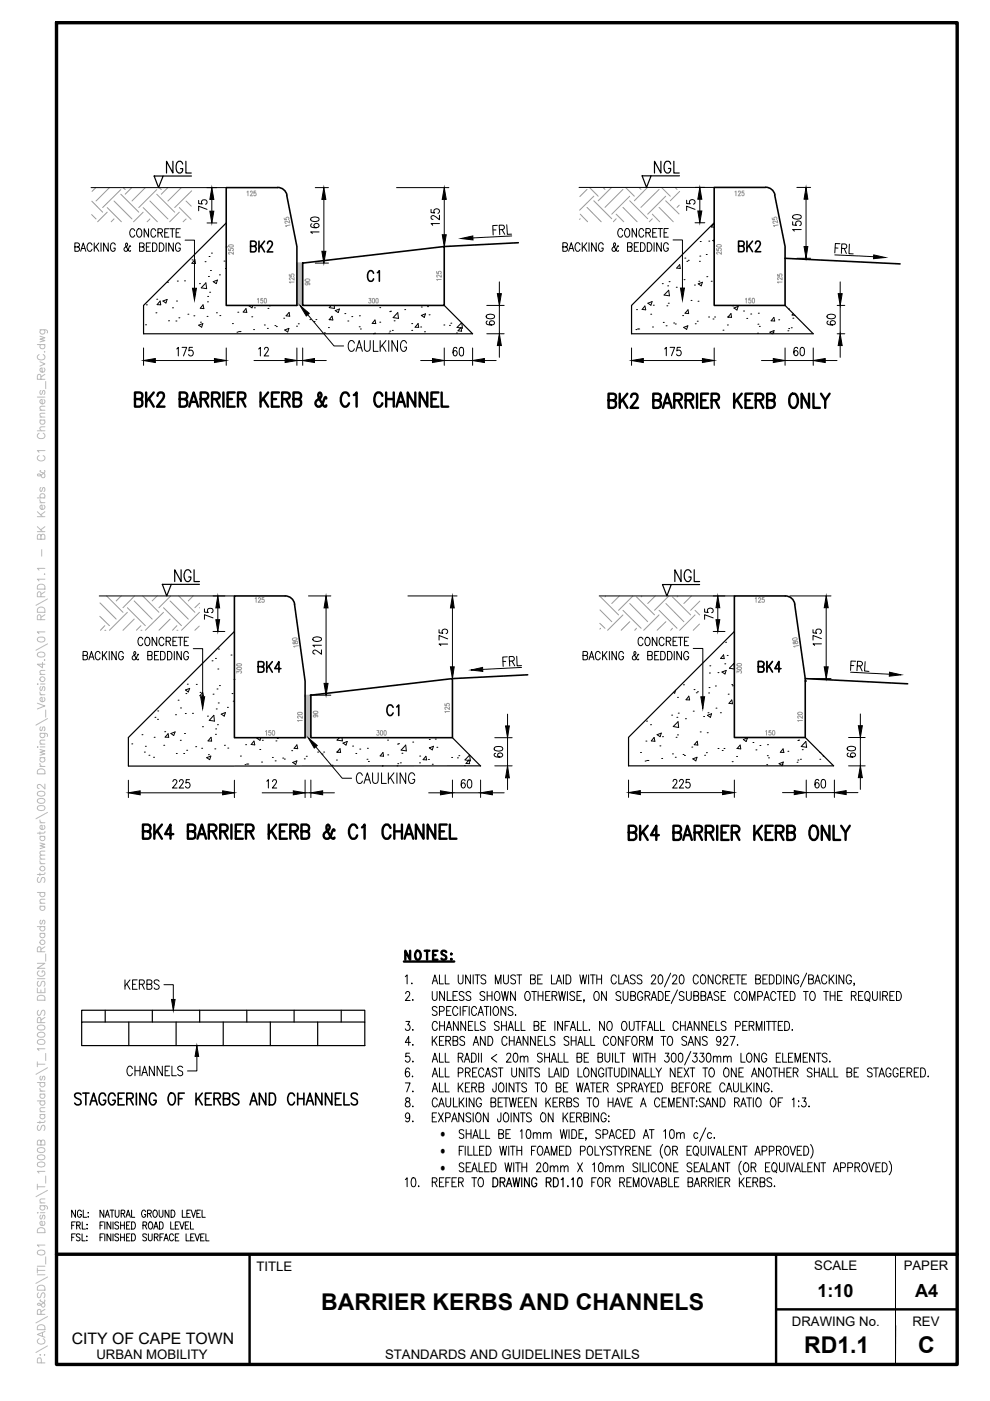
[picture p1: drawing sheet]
<svg xmlns="http://www.w3.org/2000/svg" width="210mm" height="297mm" viewBox="0 0 210 297" stroke-linecap="round" stroke-linejoin="round" font-family="sans-serif">
<defs><g id="words">
<g font-size="6.6">
<text x="96.7" y="52.2">FRL</text>
<text x="175.7" y="56.1">FRL</text>
<text x="98.8" y="143.6">FRL</text>
<text x="179.2" y="144.6">FRL</text>
</g>
<text font-size="6.2" x="131.9" y="179.2">BK4 BARRIER KERB ONLY</text>
<g font-size="5.7">
<text x="34.2" y="37.7">NGL</text>
<text x="137.6" y="37.7">NGL</text>
<text x="51.9" y="54.7">BK2</text>
<text x="155.2" y="54.7">BK2</text>
<text x="76.6" y="61">C1</text>
<text x="36" y="124.5">NGL</text>
<text x="141.8" y="124.5">NGL</text>
<text x="80.8" y="153.1">C1</text>
</g>
<g font-size="5.3">
<text x="46.2" y="132.6" transform="rotate(-90 46.2 132.6)">75</text>
<text x="53.6" y="143.6">BK4</text>
<text x="159.5" y="143.6">BK4</text>
</g>
<g font-size="4.9">
<text x="44.8" y="45.9" transform="rotate(-90 44.8 45.9)">75</text>
<text x="148.2" y="45.9" transform="rotate(-90 148.2 45.9)">75</text>
<text x="68.4" y="50.8" transform="rotate(-90 68.4 50.8)">160</text>
<text x="94.2" y="49" transform="rotate(-90 94.2 49)">125</text>
<text x="170.7" y="50.1" transform="rotate(-90 170.7 50.1)">150</text>
<text x="105.8" y="70.2" transform="rotate(-90 105.8 70.2)">60</text>
<text x="178.2" y="70.2" transform="rotate(-90 178.2 70.2)">60</text>
<text x="36.3" y="76.6">175</text>
<text x="53.6" y="76.6">12</text>
<text x="94.9" y="76.6">60</text>
<text x="139.7" y="76.6">175</text>
<text x="167.2" y="76.6">60</text>
<text x="152" y="132.6" transform="rotate(-90 152 132.6)">75</text>
<text x="175" y="137.9" transform="rotate(-90 175 137.9)">175</text>
<text x="69.1" y="140.1" transform="rotate(-90 69.1 140.1)">210</text>
<text x="107.6" y="161.6" transform="rotate(-90 107.6 161.6)">60</text>
<text x="182.4" y="161.6" transform="rotate(-90 182.4 161.6)">60</text>
<text x="35.3" y="168.3">225</text>
<text x="55.4" y="168.3">12</text>
<text x="96.7" y="168.3">60</text>
<text x="141.5" y="168.3">225</text>
<text x="171.4" y="168.3">60</text>
<text x="68.1" y="277.7">BARRIER KERBS AND CHANNELS</text>
<text x="170.5" y="286.9">RD1.1</text>
<text x="194.6" y="286.9">C</text>
</g>
<g font-size="4" fill="#989898">
<text x="66.7" y="61.7" transform="rotate(-90 66.7 61.7)">90</text>
<text x="68.4" y="153.1" transform="rotate(-90 68.4 153.1)">90</text>
</g>
<g font-size="3.8">
<text x="173.3" y="274.9">1:10</text>
<text x="194" y="274.9">A4</text>
</g>
<g font-size="3.5" fill="#989898">
<text x="52.9" y="128.8">125</text>
<text x="158.7" y="128.8">125</text>
<text x="55" y="157">150</text>
<text x="78.7" y="157">300</text>
<text x="161.2" y="157">150</text>
</g>
<text font-size="3.4" x="15.2" y="285">CITY OF CAPE TOWN</text>
<g font-size="2.8">
<text x="93.4" y="241.4">·</text>
<text x="93.4" y="244.9">·</text>
<text x="93.4" y="248.4">·</text>
<text x="54.4" y="269.4">TITLE</text>
<text x="172.6" y="269.4">SCALE</text>
<text x="191.6" y="269.4">PAPER</text>
<text x="167.9" y="281">DRAWING No.</text>
<text x="193.5" y="281">REV</text>
<text x="20.4" y="288.1">URBAN MOBILITY</text>
<text x="81.7" y="288.1">STANDARDS AND GUIDELINES DETAILS</text>
</g>
</g></defs>
<!-- layer: CT-DE-Detail 4 -->
<g fill="none" stroke="#989898" stroke-width=".21">
<path d="M20.3 39.8l-.8 .8M23.2 39.8l-2.8 2.8M26.1 39.8l.4 .4M27.9 39.8l-1.4 1.4M30.8 39.8l-2.8 2.8M33.7 39.8l.5 .4M35.6 39.8l-1.4 1.4M38.4 39.8l-2.8 2.8M125 39.7l1.8 1.9M127.8 39.7l.5 .5M129.7 39.7l-2.9 2.9M132.6 39.7l1.9 1.9"/>
<path d="M135.5 39.7l.4 .5M137.3 39.7l-2.8 2.9M140.3 39.7l1.8 1.9M19.4 45.5l1 .9M19.5 42.7l2.3 2.3M22.7 45l-2 2M22.7 44l3 3M24.2 46.4l-.6 .6M24.2 42.6l3.8 3.8M25.6 40.2l-3.8 3.8M25.6 41.2l3.8 3.8M30.4 45l-2.1 2"/>
<path d="M30.4 44l3 3M31.8 46.4l-.6 .6M31.8 42.6l3.8 3.8M33.2 40.2l-3.8 3.8M33.2 41.2l3.8 3.8M38 45l-2 2M38 44l2.5 2.5M39.5 46.4l-.7 .6M40.6 40.5l-3.6 3.5M123 46.4l-.1 .1M123 45.4l1.6 1.6M124.5 40.2l-1.6 1.5"/>
<path d="M124.5 44l3 3M125.9 41.6l-3 3M125.9 42.6l3.8 3.8M130.6 46.4l-.6 .6M130.6 45.4l1.6 1.6M132.1 40.2l-3.8 3.8M132.1 44l3 3M133.5 41.6l-3.8 3.8M133.5 42.6l3.8 3.8M138.3 46.4l-.6 .6M138.3 45.4l1.6 1.6M139.7 40.2l-3.8 3.8"/>
<path d="M139.7 44l3 3M141.1 41.6l-3.8 3.8M141.1 42.6l2.9 2.8M144.1 40.6l-2 2M21.2 130.7l2 2M21.2 127.8l3.4 3.5M22.2 133.6h.1M22.2 132.7l-.9 .9M22.6 126.4l3.5 3.4M25.7 126.4l-1.1 1M27 129.8l-3.8 3.8M27 128.8l3.8 3.9"/>
<path d="M28.4 131.3l-2.3 2.3M28.4 127.4l3.9 3.9M28.5 126.4l-2.4 2.4M29.9 133.6h.1M29.9 132.7l-1 .9M30.3 126.4l3.4 3.4M33.3 126.4l-1 1M34.7 129.8l-3.9 3.8M34.7 128.8l3.8 3.9M36.1 131.3l-2.4 2.3M36.1 127.4l3.8 3.9M36.2 126.4l-2.5 2.4"/>
<path d="M37.5 133.6h.1M37.5 132.7l-.9 .9M37.9 126.4l3.4 3.4M40.9 126.4l-1 1M42.3 129.8l-3.8 3.8M127.2 132.2l1.1 1M127.2 129.3l2.5 2.5M127.3 133.2l-.1 .2M127.3 126.6l3.8 3.8M128.4 126.4l-.1 .2M131.3 126.4l-1.6 1.6M132.1 130.4l-3.3 3.2"/>
<path d="M132.1 129.4l3.8 3.8M133.5 131.8l-1.8 1.8M133.5 128l3.8 3.8M134.2 126.4l-3.1 3M135 133.2l-.4 .4M135 126.6l3.8 3.8M136.1 126.4l-.2 .2M138.9 126.4l-1.6 1.6M139.7 130.4l-3.2 3.2M139.7 129.4l3.9 3.8M141.2 131.8l-1.9 1.8M141.2 128l3.8 3.8"/>
<path d="M141.8 126.4l-3 3M142.6 133.2l-.4 .4M142.6 126.6l3.8 3.8M143.7 126.4l-.1 .2M146.6 126.4l-1.6 1.6M147.4 130.4l-3.3 3.2M148.4 127.5l-2 1.9"/>
</g>
<!-- layer: CT-DE-Detail Hatch -->
<g fill="none" stroke="#000" stroke-width=".21">
<path d="M35.5 59.8h.1M37.6 59.6h.1M39.1 59.5h.1M40.7 55.1h.1M41.3 55.1l.1 .8-.7-.1zM43.5 55.5h.1M43.6 60l.2 1.2-1.1-.2zM44.2 58.6h.1M44.3 54.4h.1M44.6 57.3h.1M44.8 53.7h.1M45.2 59.7l.9-.3-.3 .7z"/>
<path d="M46.5 58.3h.1M47.5 55.4h.1M47.8 56.9h.1M48 52.4h.1M141.9 59.7h.1M144.1 56.1l.1 .8-.7-.1zM145 59.3h.1M145.2 54.7h.1M145.6 55.4h.1M145.9 55.2h.1M148.2 59.6h.1M148.3 55.4h.1"/>
<path d="M148.4 54.3h.1M148.5 51.2h.1M149.7 54h.1M149.9 58.7h.1M150.3 51.1h.1M150.8 59.6h.1M151.4 47.4l-.6 .7 .6 .1M151.4 50.9l-.3 .1 .3 .2M30.9 68.9h.1M31 64.6h.1M33.1 66.3h.1M33.2 63.4h.1"/>
<path d="M34 63.8l.1 .8h-.8zM34.5 63.8l.9-.3-.2 .7zM35.7 68h.1M36.6 65.3h.1M37.3 68.1h.1M37.4 63.8h.1M37.9 67.4h.1M39.8 66.6h.1M41.1 67h.1M41.3 62.4h.1M42.1 68.9l.9-.3-.2 .8zM42.3 60.1h.1"/>
<path d="M42.5 68.3h.1M43.1 64.6l.1 .8-.7-.1zM43.9 67.1h.1M44 64h.1M44 62.9h.1M44.4 62h.1M45.9 66.3h.1M46.6 66.9h.1M49.3 68.6h.1M50.2 70.4h.1M50.4 66.2h.1M50.6 70.3h.1"/>
<path d="M50.9 70.3h.1M52.2 65.4l.1 .8h-.7zM53 64.8h-.2l.6 .5 .2-.5M53.4 67.2h.1M53.8 69.9h.1M53.9 65.3h.1M56 68.9h.1M56.7 69.6h.1M56.8 65.4h.1M57.1 64.8h.1M58.3 69h.1M58.6 69.2h.1"/>
<path d="M60.2 67.5h.1M60.4 70l.9-.4-.3 .8zM61.3 66.2l.1 .8h-.7zM62.9 69.2h.1M63.2 68.7h.1M65.7 67.8h.1M66.6 68.2h.1M67 67.8h.1M68.7 70.6h.1M69.6 69.5h.1M69.8 67.8h.1M70.2 64.8l-.4 .4 1.1 .2v-.6"/>
<path d="M70.4 67l.2 .8h-.8zM71.1 65.9l.9-.4-.3 .8zM73.1 66.5h.1M73.7 68.1h.1M74.6 67.1h.1M76.2 69.3h.1M76.2 67h.1M76.4 69.8h.1M79.2 70.8l.3-.2v.2M79.5 67.8l.2 .8h-.8zM80.5 68.3h.1M80.5 65.2h.1"/>
<path d="M82.5 70.6h.1M82.6 70.2h.1M82.6 66.1h.1M82.8 66h.1M83.2 70h.1M83.6 68h.1M84.3 66.3l.2 1.2-1.1-.2zM85.8 65.6h.1M87.3 70h.1M87.3 68.6h.1M88.6 68.6l.2 .8h-.8zM89.2 69.3h.1"/>
<path d="M89.3 66.9l.9-.4-.2 .8zM89.3 65.1h.1M90 70.3h.1M90.6 65h.1M91 66.7h.1M94.1 68.9h.1M95.3 69h.1M95.6 68.5h.1M96.8 70.6h.1M97.7 69.4l.2 .8-.8-.1zM97.9 68.4l-1 1 1.1 .2-.1-1.1M134.8 69.9h.1"/>
<path d="M135 65.6h.1M135.2 69.8h.1M135.4 69.8h.1M136.7 64.9l.2 .8-.8-.1zM137.4 64.3l.9-.3-.3 .7zM138 66.6h.1M138.3 69.3h.1M138.5 64.7h.1M140.4 60.1h.1M140.6 68.4h.1M141.2 69.1h.1M141.4 64.8h.1"/>
<path d="M141.6 60.6h.1M141.7 64.3h.1M141.8 61.5l.1 1.2-1.1-.1zM142.8 68.5h.1M143.2 68.7h.1M143.4 60.9h.1M144.7 66.9h.1M144.9 69.4l.9-.3-.2 .7zM145.9 65.7l.1 .8-.8-.1zM146.5 63.7h.1M147.2 60.4h.1M147.4 68.7h.1"/>
<path d="M147.8 68.1h.1M148 63.9h.1M148 60.2l.9-.4-.2 .8zM150.2 67.2h.1M151.2 67.6h.1M151.5 67.2h.1M153.3 70h.1M154.2 68.9h.1M154.3 67.2h.1M154.9 64.8h.6M155 66.5l.1 .8-.8-.1zM155.6 65.3l.9-.3-.2 .7z"/>
<path d="M157.6 65.9h.1M158.3 67.5h.1M159.2 66.6h.1M160.6 70.6h.1M160.7 68.7h.1M160.8 66.4h.1M161 69.2h.1M163.7 70.8l-.5-.4 .9-.3-.2 .7M163.9 70.5h.1M164.1 67.3l.2 .8-.8-.1zM165.1 67.8h.1M167 70.1h.1"/>
<path d="M167.2 69.7h.1M167.2 65.5h.1M167.8 69.5h.1M168.1 67.5h.1M168.2 66.5l-.3 .3 .7 .1M45.7 139.6h.1M46.3 137.6h.1M49 138.9h.1M153.4 138.8l.1 .8h-.7zM153.8 136.2h.1M154.2 139h.1M27.9 157.7h.1"/>
<path d="M30.1 155.8h.1M30.6 159.5h.1M30.8 158.2h.1M32.7 156.3h.1M32.9 152.1h.1M33.4 152.5h.1M33.4 150.7h.1M34.7 158h.1M34.9 155.1h.1M35.6 155.6l.2 .7h-.8zM36.2 155.5l.9-.3-.3 .7zM37.2 151.5h.1"/>
<path d="M37.4 159.8h.1M37.8 148.4h.1M38.2 157h.1M38.3 150.1h.1M38.9 159.8h.1M39.1 155.5h.1M39.3 151.3h.1M39.3 146.3l.9-.3-.3 .7zM39.4 147.1h.1M39.6 159.1h.1M39.7 145.1h.1M40.8 151.2h.1"/>
<path d="M41.5 158.3h.1M41.6 145.1h.1M42.4 146.8h.1M42.8 158.7h.1M42.9 154.1h.1M43 146.8l.1 .8-.7-.1zM44 151.8h.1M44.7 156.3l.2 .8h-.8zM45 140.1h.1M45.2 147.2h.1M45.3 151.7l.2 1.2-1.1-.2zM45.6 158.8h.1"/>
<path d="M45.7 155.7h.1M45.7 154.5h.1M45.8 150.3h.1M46 146.1h.1M46.1 153.7h.1M46.2 141.8h.1M46.3 149h.1M46.5 145.4h.1M46.9 151.4l.9-.3-.3 .7zM47.6 158h.1M48.2 150h.1M48.3 158.6h.1"/>
<path d="M49.2 147.1h.1M49.4 148.7h.1M49.6 144h.1M52.1 157.9h.1M53.8 157.1l-.5 .7 .7 .1M55.1 158.9h.1M61.8 159.2h.1M62.9 157.9l.2 .8h-.7zM67.4 159.5h.1M68.3 159.9h.1M68.6 159.5h.1M71.5 159.5h.1"/>
<path d="M72 156.4l-.5 .5 1.1 .2-.1-.7M72.1 158.7l.1 .8h-.7zM72.7 157.6l.9-.4-.2 .8zM74.8 158.2h.1M75.4 159.8h.1M76.3 158.8h.1M77.9 158.7h.1M81.2 159.5l.1 .8h-.7zM84.3 157.8h.1M84.5 157.7h.1M85.2 159.7h.1M86 158l.1 1.2-1.1-.2z"/>
<path d="M87.5 157.3h.1M91 158.6l.9-.4-.2 .8zM91 156.8h.1M92.3 156.7h.1M92.6 158.4h.1M135.8 159.5h.1M136.9 157.1h.1M137.1 152.9h.1M137.9 153.7h.1M138.7 156.4l.2 .8-.8-.1zM139.3 155.8l.9-.4-.2 .8zM139.9 158.1h.1"/>
<path d="M140.5 156.2h.1M142.4 151.6h.1M142.6 159.8h.1M142.7 154l1.1-1 .1 1.2zM143.3 146.3l-.3 .7-.2-.2M143.3 156.3h.1M143.5 152.1h.1M143.6 147.9h.1M143.6 155.8h.1M143.8 151.2h.1M144.8 160h.1M144.9 145.2h.1"/>
<path d="M145.3 152.4h.1M146.2 148.4h-.7l.5-.8 .2 .8M146.7 158.4h.1M147 150.8h.1M147.2 146.2h.1M147.6 146.9h.1M147.8 157.2l.2 .8-.8-.1zM147.9 146.7h.1M148.5 155.2h.1M149.2 151.9h.1M149.8 159.6h.1M149.9 155.3h.1"/>
<path d="M150 151.7l.9-.4-.3 .8zM150.1 151.1h.1M150.2 146.9h.1M150.3 145.8h.1M150.4 142.7h.1M150.5 141.2h.1M151.7 145.4h.1M151.8 150.1h.1M152.2 142.6h.1M152.2 158.7h.1M152.7 151.1h.1M153.1 142.5l.9-.4-.3 .8z"/>
<path d="M153.1 159.1h.1M153.5 158.7h.1M153.7 140.7h.1M154.4 147.2h.1M155.2 145.1h.1M155.2 148.4l.1 .8-.7-.1zM155.3 145.4h.1M155.7 141.5l-.1-.8-1 1 1.1 .1M156.3 158.7h.1M156.9 158l.2 .8-.8-.1zM157.6 156.8l.9-.4-.3 .8zM159.6 157.4h.1"/>
<path d="M160.3 159h.1M166 158.8l.2 .7h-.8zM167 159.3h.1M169.2 157h.1M169.3 156.9h.1M170.1 158.9h.1M170.9 157.2l.1 1.2-1.1-.1zM173.8 159.5h.1M31.6 160.1h.1M32.6 160.6h.1M43.8 160.6l.9-.3-.3 .8zM44.2 160h.1"/>
<path d="M51 160.3h.1M51.9 162.1h.1M52.3 162h.1M52.5 162h.1M55.5 161.6h.1M57.7 160.6h.1M58.3 161.3h.1M59.9 160.7h.1M60.3 160.9h.1M62.1 161.7l.8-.4-.2 .8zM64.5 160.9h.1M64.9 160.3h.1"/>
<path d="M70.4 162.2h.1M71.3 161.1h.1M77.8 161h.1M78.1 161.4h.1M81 162.4h.2M82.2 160h.1M84.2 162.4h.1M84.3 161.9h.1M84.9 161.7h.1M88.9 161.7h.1M89 160.3h.1M90.3 160.3l.2 .8h-.8z"/>
<path d="M90.8 161h.1M91.7 162h.1M95.8 160.6h.1M97 160.7h.1M97.3 160.2h.1M98.5 162.3h.1M99.4 161.1l.2 .8h-.8zM99.6 160.1l.1 1.2-1.1-.2zM136.8 161.4h.1M137.1 161.2h.1M137.4 161.2h.1M140.3 160.8h.1"/>
<path d="M143.2 160.6h.1M145.1 160.2h.1M146.9 160.9l.9-.3-.3 .7zM149.4 160.1h.1M155.2 161.5h.1M156.2 160.4h.1M162.6 162.1h.1M162.7 160.2h.1M162.9 160.7h.1M165.2 161.9l.9-.3-.3 .7zM165.8 162h.1M169 161.6h.1"/>
<path d="M169.2 161.1h.1M169.7 161h.1M173.8 161h.1M174.6 160.2l.1 .1"/>
</g>
<!-- layer: CT-DE-Detail 2 -->
<g fill="none" stroke="#000" stroke-width=".25">
<path d="M32.7 37.3h1.9l-1 2.5zM48 47.3l-17.6 17.5v6h69.8l-6-6M151.4 47.2l-17.5 17.6v6h38.5l-5.9-6M49.7 133.9l-22.5 22.5v6h74.7M155.7 133.9l-22.4 22.4v6.1h43.4l-6-6M95.9 156.4l6 6M17.3 216.7v-2.5h60v2.5M17.3 216.7h60v5h-60zM22.3 214.2v2.5M27.3 216.7v5M32.3 214.2v2.5M37.3 216.7v5"/>
<path d="M42.3 214.2v2.5M47.3 216.7v5M52.3 214.2v2.5M57.3 216.7v5M62.4 214.2v2.5M67.4 216.7v5M72.3 214.2v2.5"/>
</g>
<!-- layer: CT-Gen-Dims -->
<g fill="none" stroke="#000" stroke-width=".21">
<path d="M43.9 39.8h2.1M66.8 39.8h2.8M84.1 39.8h11.1M169 39.7h2.9M66.8 55.8h2.8M68.7 42.3v11M105.9 59.8v2.5M169 54.8h2.9M170.9 42.2v10.1M178.1 59.8v2.5M30.4 73.8v3.7M32.9 76.4h12.6"/>
<path d="M48 73.8v3.7M53.8 76.4h6.7M62.9 76.4h1.3M62.9 73.8v3.7M64.2 73.8v3.7M66.7 76.4h2.5M89.2 76.4h2.5M102.7 76.4h2.5M105.9 73.3v2.5M133.9 73.8v3.7M136.4 76.4h12.5M151.4 73.8v3.7"/>
<path d="M161.5 76.4h2.5M175 76.4h2.5M178.1 73.3v2.5M65.4 126.4h4.7M69.1 128.9v16M86.5 126.4h10.4M93.1 133.5v.7l.8 .1a.54 .54 0 0 1 0-.8 .54 .54 0 0 1 .8 .1 .54 .54 0 0 1-.1 .8M94.9 136.6h-1.8l.4 .3M94.9 135.5l-1.8-.8v1M95.9 128.9v12.5M151.2 126.4h2.5M167.5 126.4h8.7"/>
<path d="M175.2 128.8v12.6M65.7 147.4h4.4M107.6 151.4v2.5M171.7 143.9h4.5M182.4 151.4v2.5M27.2 165.4v3.7M29.7 168.1h17.5M49.7 165.4v3.7M55.6 168.1h6.6M64.7 168.1h1.2M64.7 165.4v3.7M65.9 165.4v3.7"/>
<path d="M68.4 168.1h2.5M90.9 168.1h2.5M104.4 168.1h2.5M107.6 164.9v2.5M133.3 165.4v3.7M135.8 168h17.4M155.7 165.4v3.7M165.9 168h2.5M179.4 168h2.5M182.4 164.9v2.5"/>
</g>
<g fill="#000" stroke="#000" stroke-width=".21">
<path d="M44.9 39.8l.4 2.5h-.8zM68.7 39.8l.4 2.5h-.9zM68.2 53.3h.9l-.4 2.5zM93.8 49.8h.8l-.4 2.5zM94.2 39.8l.4 2.5h-.8zM170.9 39.7l.4 2.5h-.8zM170.5 52.3h.8l-.4 2.5zM30.4 76.4l2.5-.4v.9zM45.5 76l2.5 .4-2.5 .5zM60.5 76l2.4 .4-2.4 .5zM64.2 76.4l2.5-.4v.9zM91.7 76l2.5 .4-2.5 .5z"/>
<path d="M100.2 76.4l2.5-.4v.9zM105.5 62.3h.8l-.4 2.5zM105.9 70.8l.4 2.5h-.8zM133.9 76.4l2.5-.4v.9zM148.9 76l2.5 .4-2.5 .5zM164 76l2.5 .4-2.5 .5zM172.4 76.4l2.6-.4v.9zM177.7 62.3h.9l-.5 2.5zM178.1 70.8l.5 2.5h-.9zM69.1 126.4l.5 2.5h-.9zM95.9 126.4l.4 2.5h-.8zM152.2 126.4l.4 2.4h-.8z"/>
<path d="M175.2 126.4l.4 2.4h-.8zM68.7 144.9h.9l-.5 2.5zM95.5 141.4h.8l-.4 2.5zM107.2 153.9h.8l-.4 2.5zM174.8 141.4h.8l-.4 2.5zM182 153.9h.8l-.4 2.5zM27.2 168.1l2.5-.4v.8zM47.2 167.7l2.5 .4-2.5 .4zM62.2 167.7l2.5 .4-2.5 .4zM65.9 168.1l2.5-.4v.8zM93.4 167.7l2.5 .4-2.5 .4zM101.9 168.1l2.5-.4v.8z"/>
<path d="M107.6 162.4l.4 2.5h-.8zM133.3 168l2.5-.4v.9zM153.2 167.6l2.5 .4-2.5 .5zM168.4 167.6l2.5 .4-2.5 .5zM176.9 168l2.5-.4v.9zM182.4 162.4l.4 2.5h-.8z"/>
</g>
<!-- layer: CT-DE-Detail 3 -->
<g fill="none" stroke="#000" stroke-width=".34">
<path d="M58.8 39.8h-10.8v25h14.9v-12.5l-2.1-10.9M58.9 39.7a2.01 2.01 0 0 1 1.9 1.7M162.3 39.7h-10.9v25.1h15.1v-12.5l-2.2-11M162.3 39.7a2.01 2.01 0 0 1 2 1.6M64.2 55.8l30-3.5v12.5h-30zM109.9 51.5l-15.7 .8M166.4 54.8l24.4 1.2M60.5 126.4h-10.8v30h15v-12l-2.3-16.3a1.96 1.96 0 0 0-1.9-1.7M166.5 126.4h-10.8v30h15v-12.5l-2.2-15.8a1.96 1.96 0 0 0-2-1.7M65.9 147.4l30-3.5v12.5h-30zM111.9 143.1l-16 .8M170.7 143.9l21.7 1.1"/>
<path d="M17.2 232.1a.72 .72 0 0 0-.8-.4 .72 .72 0 0 0-.6 .7 1.34 1.34 0 0 0 1.2 .8 .63 .63 0 0 1 .2 .6 .63 .63 0 0 1-.5 .5h-.4l-.5-.4M17.6 231.8h1.3M18.2 231.8v2.5M19.1 234.3l.8-2.5 .7 2.5M19.3 233.4h1M22.4 232.4l-.3-.6a.78 .78 0 0 0-.8 .1 .78 .78 0 0 0-.3 .8 1.11 1.11 0 0 0 .9 1.6 .9 .9 0 0 0 .5-1h-.5M24.4 232.4a.74 .74 0 0 0-.9-.6 .74 .74 0 0 0-.5 .9 1.11 1.11 0 0 0 .9 1.6 1.01 1.01 0 0 0 .5-1h-.5M25.1 232.9h.7M26.3 231.8h-1.2v2.5h1.2M26.9 232.9h.9a.61 .61 0 0 0 .4-.5 .61 .61 0 0 0-.4-.6h-.9v2.5M27.6 232.9l.6 1.4M28.9 231.8v2.5"/>
<path d="M31 231.8v2.5l-1.3-2.5v2.5M33.1 232.4a.74 .74 0 0 0-.9-.6 .74 .74 0 0 0-.5 .9 1.11 1.11 0 0 0 .9 1.6 1.01 1.01 0 0 0 .5-1h-.5M36 231.8a.78 .78 0 0 1 .9 .1 .78 .78 0 0 1 .3 .8 1.11 1.11 0 0 1-1 1.6 1.68 1.68 0 0 1-.2-2.5zM37.8 232.9h.8M39.1 231.8h-1.3v2.5M41.6 231.8v2.5M42 232.8l.9 1.5M42.9 231.8l-1.3 1.6M43.6 232.9h.7M44.8 231.8h-1.2v2.5h1.2M45.4 232.9h.8a.6 .6 0 0 0 .5-.5 .6 .6 0 0 0-.5-.6h-.8v2.5M46.1 232.9l.6 1.4"/>
<path d="M47.4 232.9h.9a.61 .61 0 0 0 .4-.5 .61 .61 0 0 0-.4-.6h-.9v2.5h.9a.69 .69 0 0 0 .4-.7 .69 .69 0 0 0-.4-.7M50.6 232.1a.73 .73 0 0 0-.7-.4 .73 .73 0 0 0-.6 .7 1.34 1.34 0 0 0 1.1 .8 .64 .64 0 0 1-.2 1.1h-.4l-.5-.4M53 234.3l.8-2.5 .7 2.5M53.3 233.4h.9M56.3 231.8v2.5l-1.3-2.5v2.5M57.1 231.8h.7a1.5 1.5 0 0 1 0 2.5h-.7zM62.4 232.4a.66 .66 0 0 0-.6-.7 .66 .66 0 0 0-.7 .7 1.59 1.59 0 0 0 .5 1.9 .74 .74 0 0 0 .8-.6M63.1 232.9h1.3M63.1 231.8v2.5M64.4 231.8v2.5M64.9 234.3l.8-2.5 .8 2.5M65.2 233.4h1"/>
<path d="M68.2 231.8v2.5l-1.3-2.5v2.5M70.4 231.8v2.5l-1.4-2.5v2.5M71.1 232.9h.8M72.3 231.8h-1.2v2.5h1.2M72.9 231.8v2.5h1.2M75.8 232.1a.7 .7 0 0 0-.8-.4 .7 .7 0 0 0-.5 .7l.1 .3 .8 .4a.62 .62 0 0 1 .4 .6 .62 .62 0 0 1-.5 .6l-.7-.2-.1-.2"/>
</g>
<!-- layer: CT-DE-Detail 1 -->
<g fill="none" stroke="#000" stroke-width=".21">
<path d="M19.3 39.8h28.7M122.8 39.7h28.6M21 126.4h28.7M127 126.4h28.7M26.5 207.8v1.9M26.9 208.6l.7 1.1M27.6 207.8l-1.1 1.3M28.1 208.7h.6M29.1 207.8h-1v1.9h1M29.5 208.7l1-.1 .1-.3-.1-.5h-1v1.9M30.1 208.7l.5 1M31.2 208.7l.8-.1 .2-.3-.1-.4-.3-.1h-.6v1.9h.6l.3-.1 .1-.5-.4-.4"/>
<path d="M33.7 208.1a.52 .52 0 0 0-.6-.3 .52 .52 0 0 0-.3 .6l.8 .5a.48 .48 0 0 1 .1 .5 .48 .48 0 0 1-.3 .3h-.6l-.1-.2M34.8 208.8h1.9v3.1M28.1 226.6a.53 .53 0 0 0-.6-.6 .53 .53 0 0 0-.5 .6v1a.53 .53 0 0 0 .5 .5 .53 .53 0 0 0 .6-.5M28.6 226v2.1M28.6 227h1.1M29.7 226v2.1M30.1 228.1l.5-2.1 .7 2.1M30.3 227.4h.7M32.7 226v2.1l-1-2.1v2.1M34.4 226v2.1l-1.1-2.1v2.1M35 227h.6M36 226h-1v2.1h1"/>
<path d="M36.4 226v2.1h1M38.7 226.3a.52 .52 0 0 0-.6-.3 .52 .52 0 0 0-.3 .7l.6 .4a.53 .53 0 0 1 .3 .8 .53 .53 0 0 1-.9 .1l-.1-.2M41.7 224v3.1h-1.9"/>
</g>
<!-- layer: CT-DE-Detail 3 -->
<circle cx="170.7" cy="144.4" r=".17" fill="#000"/>
<!-- layer: CT-DE-Text 5 -->
<g fill="none" stroke="#989898" stroke-width=".21">
<path d="M48.5 52.7v.4h.4a.29 .29 0 0 1 0-.4 .29 .29 0 0 1 .4 0 .29 .29 0 0 1 0 .5M48.5 52a.53 .53 0 0 1 .6-.2 .53 .53 0 0 1 .3 .5 .53 .53 0 0 1-.5 .2 .53 .53 0 0 1-.4-.5zM49.5 53.4v.5l-.5-.4h-.5v.3l.2 .1M52.4 40.7l.2-.2v1M53.1 40.8l.1-.3 .3 .2-.5 .8h.6M54.2 40.5h-.4v.4a.3 .3 0 0 1 .5 0 .3 .3 0 0 1-.1 .5 .3 .3 0 0 1-.4-.1M60.2 46.3l.1 .3h.4a.3 .3 0 0 1 0-.4 .3 .3 0 0 1 .4-.1 .3 .3 0 0 1 0 .5M61.3 58.2v.3l.5 .1a.3 .3 0 0 1 0-.5 .3 .3 0 0 1 .5 .1 .3 .3 0 0 1-.1 .4M61.3 46.7l.1 .6-.7-.4a.23 .23 0 0 0-.3 .2 .23 .23 0 0 0 .3 .3M61.5 47.7l-1 .2 .2 .1M62.4 59.8h-1.1l.3 .2M62.4 58.8v.6l-.7-.5a.24 .24 0 0 0-.4 .1 .24 .24 0 0 0 .3 .3"/>
<path d="M92.6 57.6v.3l.4 .1a.29 .29 0 0 1 0-.4 .29 .29 0 0 1 .4 0 .29 .29 0 0 1 0 .4M93.6 59.3h-1l.2 .2M93.6 58.3v.5l-.6-.5h-.3l-.1 .3 .2 .1M151.9 52.7v.4h.5a.3 .3 0 0 1 0-.4 .3 .3 0 0 1 .4 0 .3 .3 0 0 1-.1 .5M152 52a.51 .51 0 0 1 .6-.2 .51 .51 0 0 1 .3 .5 .51 .51 0 0 1-.6 .2 .51 .51 0 0 1-.3-.5zM153 53.4v.5l-.9-.5-.2 .3 .3 .2M155.8 40.7l.2-.2v1M156.5 40.8l.2-.3 .3 .1v.3l-.5 .6h.5M157.7 40.5h-.3v.4a.3 .3 0 0 1 .4 .3 .3 .3 0 0 1-.5 .2v-.1M163.7 46.2l.1 .4h.4a.3 .3 0 0 1-.1-.5 .3 .3 0 0 1 .5 0 .3 .3 0 0 1 0 .4M164.8 46.7l.1 .5-.7-.3a.24 .24 0 0 0-.3 .2 .24 .24 0 0 0 .3 .3M164.8 58.2v.3h.4a.29 .29 0 0 1 .1-.4 .29 .29 0 0 1 .4 .1 .29 .29 0 0 1 0 .4"/>
<path d="M165 47.7l-1 .2 .2 .1M165.8 59.8h-1l.2 .2M165.8 58.8v.5l-.4-.3a.27 .27 0 0 0-.4-.1 .27 .27 0 0 0-.1 .4h.2M54.6 63.4l.2-.1v.9M55.7 63.3h-.4v.4a.29 .29 0 0 1 .4 0 .29 .29 0 0 1 0 .4 .29 .29 0 0 1-.5 0M56.1 63.3h.1a.54 .54 0 0 1 .3 .5 .54 .54 0 0 1-.3 .4l-.2-.4zM78.2 63.3h.5l-.3 .4a.3 .3 0 0 1 .3 .4 .3 .3 0 0 1-.6 0M79 63.3h.1a.54 .54 0 0 1 .3 .5 .54 .54 0 0 1-.3 .4l-.2-.4zM79.8 63.3h.1a.54 .54 0 0 1 .3 .5 .54 .54 0 0 1-.3 .4l-.2-.4zM158.1 63.4l.1-.2v1M159.2 63.2h-.4l-.1 .5a.29 .29 0 0 1 .5 0 .29 .29 0 0 1-.1 .4 .29 .29 0 0 1-.4-.1M159.6 63.3l.1-.1a.58 .58 0 0 1 0 1l-.2-.4z"/>
<path d="M62 135.4l.4-.2 .5 .1a.48 .48 0 0 1-.3 .5 .48 .48 0 0 1-.6-.2zM62.1 136.1v.3l.4 .1a.38 .38 0 0 1 .1-.5 .38 .38 0 0 1 .5 .1v.2a.35 .35 0 0 1-.4 .2 .35 .35 0 0 1-.3-.4zM63.2 136.9l-.9 .2 .2 .1M168.1 135.4l.5-.2 .4 .2a.54 .54 0 0 1-.4 .4 .54 .54 0 0 1-.6-.3zM168.2 136.1v.4h.3a.36 .36 0 0 1 .2-.5 .36 .36 0 0 1 .4 .1 .28 .28 0 0 1-.1 .4 .28 .28 0 0 1-.4-.2l-.2-.3zM169.3 136.8l-1 .3 .2 .1M50.2 142.7v-.4l.4 .2a.29 .29 0 0 1 .4-.3 .29 .29 0 0 1 .1 .5h-.1M50.2 141.5h.6l.4 .2a.58 .58 0 0 1-1 0zM50.2 140.8l.6-.1 .4 .2a.58 .58 0 0 1-1 0zM63.1 151.1h1a.51 .51 0 0 1-.5 .5 .51 .51 0 0 1-.5-.3zM64.1 152.8h-1l.2 .1M64.1 151.8v.5l-.7-.5h-.2l-.1 .3 .2 .2"/>
<path d="M94.3 149.2v.4h.4a.3 .3 0 0 1 .1-.4 .3 .3 0 0 1 .4 0 .3 .3 0 0 1-.1 .5M95.3 150.9h-1l.2 .2M95.3 149.9v.5l-.8-.5-.2 .3 .2 .2M156.3 142.6v-.4l.3 .3a.3 .3 0 0 1 .5-.3 .3 .3 0 0 1 0 .5M156.3 141.5l.5-.1 .4 .3a.54 .54 0 0 1-.5 .3 .54 .54 0 0 1-.4-.3zM156.3 140.8l.5-.1 .4 .2a.54 .54 0 0 1-.5 .3 .54 .54 0 0 1-.4-.3zM169.2 151.1l.5-.1 .4 .2a.58 .58 0 0 1-1 0zM170.1 152.8h-1l.2 .1M170.1 151.8v.5l-.6-.5a.24 .24 0 0 0-.4 .2 .24 .24 0 0 0 .3 .3"/>
</g>
<!-- layer: CT-DE-Text 4 -->
<g fill="none" stroke="#000" stroke-width=".21">
<path d="M15.9 52.4l.8-.1 .1-.3v-.3l-.3-.2h-.6v1.8h.6a.47 .47 0 0 0 .4-.5 .47 .47 0 0 0-.4-.4M17.1 53.3l.6-1.8 .5 1.8M17.3 52.7h.7M19.5 51.9a.49 .49 0 0 0-.7-.3 .98 .98 0 0 0 .4 1.7l.3-.4M20 51.5v1.8M20.3 52.3l.7 1M21 51.5l-1 1.2M21.4 51.5v1.8M22.9 51.5v1.8l-.9-1.8v1.8M24.4 51.9a.52 .52 0 0 0-.6-.4 .52 .52 0 0 0-.4 .7v.4a.53 .53 0 0 0 .5 .7 .53 .53 0 0 0 .5-.7h-.3M27.7 52.3l-.2-.2-.2 .7a.51 .51 0 0 1-.4 .5 .51 .51 0 0 1-.5-.2l-.1-.3 .1-.3 .7-.6-.3-.4-.2 .3 .2 .6 .5 .8 .3 .1 .1-.2M28.6 48.9a.49 .49 0 0 0-.8-.3 .98 .98 0 0 0 .4 1.7l.4-.4"/>
<path d="M29.3 48.6l.1-.1a.96 .96 0 0 1 .7 .7 .96 .96 0 0 1-.3 1l-.1 .1a.96 .96 0 0 1-.8-.7 .96 .96 0 0 1 .4-1zM29.6 52.4l.8-.1 .2-.3-.1-.3-.3-.2h-.6v1.8h.6l.3-.2 .1-.4-.4-.3M31 52.4h.6M31.5 48.5v1.8l-.9-1.8v1.8M31.9 51.5h-.9v1.8h.9M32.3 51.5a.95 .95 0 0 1 1 .6 .95 .95 0 0 1-.3 1.1l-.7 .1zM33 48.9a.49 .49 0 0 0-.7-.3 1.24 1.24 0 0 0 .1 1.7 .52 .52 0 0 0 .6-.4M33.5 49.3h.8l.2-.3-.2-.4-.8-.1v1.8M33.8 51.5a.9 .9 0 0 1 1 .9 .9 .9 0 0 1-1 .9zM34 49.3l.5 1M34.9 49.3h.6M35.2 51.5v1.8"/>
<path d="M35.8 48.5h-.9v1.8h.9M36 48.5h1M36.5 48.5v1.8M36.7 51.5v1.8l-.9-1.8v1.8M37.3 49.3h.6M38.2 48.5h-.9v1.8h.9M38.2 51.9a.52 .52 0 0 0-.6-.4 .52 .52 0 0 0-.4 .7v.4a.53 .53 0 0 0 .5 .7 .53 .53 0 0 0 .5-.7h-.3M39.2 50.9h2v10.2M119.3 52.4l.8-.1 .2-.3-.1-.4-.3-.1h-.6v1.8h.6a.47 .47 0 0 0 .4-.5 .47 .47 0 0 0-.4-.4M120.6 53.3l.5-1.8 .6 1.8M120.8 52.7h.7M123 51.9a.49 .49 0 0 0-.8-.4 1.18 1.18 0 0 0 .1 1.8 .52 .52 0 0 0 .7-.4"/>
<path d="M123.4 51.5v1.8M123.8 52.3l.6 1M124.4 51.5l-1 1.2M124.9 51.5v1.8M126.4 51.5v1.8l-1-1.8v1.8M127.9 51.9a.47 .47 0 0 0-.5-.5 .47 .47 0 0 0-.4 .5l-.1 .7a.53 .53 0 0 0 .5 .7 .53 .53 0 0 0 .5-.7h-.3M131.1 52.3l-.1-.2-.3 .7a.51 .51 0 0 1-.3 .5 .51 .51 0 0 1-.6-.2v-.3l.1-.3 .5-.4a.41 .41 0 0 0-.1-.6l-.2 .2 .2 .7 .5 .8 .3 .1v-.2M132 48.9a.49 .49 0 0 0-.7-.4 1.18 1.18 0 0 0 .1 1.8 .52 .52 0 0 0 .6-.4M132.7 48.5h.1a1 1 0 0 1 .8 .7 1 1 0 0 1-.3 1l-.2 .1a.98 .98 0 0 1-.7-.8 .98 .98 0 0 1 .3-1zM133.1 52.4l.8-.1 .1-.3-.1-.4-.2-.1h-.6v1.8h.6l.2-.2 .1-.4-.3-.3M134.5 52.4h.5M135 48.5v1.8l-1-1.8v1.8"/>
<path d="M135.4 51.5h-.9v1.8h.9M135.8 51.5a.97 .97 0 0 1 1 .6 .97 .97 0 0 1-.3 1.1l-.7 .1zM136.5 48.9a.49 .49 0 0 0-.8-.4 1.28 1.28 0 0 0 .1 1.8 .52 .52 0 0 0 .7-.4M136.9 49.3h.9l.1-.3-.1-.5h-.9v1.8M137.2 51.5a.97 .97 0 0 1 1 .6 .97 .97 0 0 1-.3 1.1l-.7 .1zM137.5 49.3l.4 1M138.4 49.3h.5M138.7 51.5v1.8M139.3 48.5h-.9v1.8h.9M139.5 48.5h1M140 48.5v1.8M140.2 51.5v1.8l-1-1.8v1.8"/>
<path d="M140.8 49.3h.6M141.7 48.5h-.9v1.8h.9M141.7 51.9l-.1-.2a.47 .47 0 0 0-.5-.2 .47 .47 0 0 0-.3 .4l-.1 .7a.53 .53 0 0 0 .5 .7 .53 .53 0 0 0 .5-.7h-.3M142.7 50.9h2v10.2M65.2 66.7l5.6 6.6h2.1M75.1 72.8a.62 .62 0 0 0-.6-.6 .62 .62 0 0 0-.6 .6v1.1a.61 .61 0 0 0 .6 .6 .61 .61 0 0 0 .6-.6M75.5 74.5l.7-2.3 .6 2.3M75.7 73.7h.9M77.3 72.2v1.6a.62 .62 0 0 0 .3 .6 .62 .62 0 0 0 .6 0l.3-.6v-1.6M79.2 72.2v2.3h1M80.6 72.2v2.3M81 73.2l.8 1.3"/>
<path d="M81.8 72.2l-1.2 1.5M82.4 72.2v2.3M84.3 72.2v2.3l-1.2-2.3v2.3M86.2 72.8a.59 .59 0 0 0-.6-.6 .59 .59 0 0 0-.6 .6v1.1a.63 .63 0 0 0 .8 .6 .63 .63 0 0 0 .4-.9h-.4M17.6 139l.8-.1 .1-.6-.3-.2h-.6v1.8h.6l.3-.2v-.6l-.3-.1M18.8 139.9l.6-1.8 .5 1.8M19 139.3h.7M21.2 138.5a.52 .52 0 0 0-.6-.4 .52 .52 0 0 0-.4 .7v.4a.52 .52 0 0 0 .4 .7 .52 .52 0 0 0 .6-.4M21.7 138.1v1.8M22.1 138.9l.5 1M22.6 138.1l-.9 1.2M23.2 138.1v1.8"/>
<path d="M24.6 138.1v1.8l-.9-1.8v1.8M26.2 138.5a.52 .52 0 0 0-.7-.4 .52 .52 0 0 0-.4 .7v.4a.53 .53 0 0 0 .6 .7 .53 .53 0 0 0 .5-.7h-.4M29.4 138.9l-.1-.2-.1 .1-.2 .6a.58 .58 0 0 1-.8 .4l-.1-.6 .7-.7-.2-.4-.2 .3 .2 .7 .4 .7 .3 .1 .1-.2M30.3 135.5a.52 .52 0 0 0-.7-.4 .52 .52 0 0 0-.3 .7v.4a.52 .52 0 0 0 .3 .7 .52 .52 0 0 0 .7-.4M30.8 135.4a.54 .54 0 0 1 .7-.2 .54 .54 0 0 1 .3 .6v.4a.56 .56 0 0 1-.6 .7 .56 .56 0 0 1-.5-.7zM31.3 139l.8-.1 .1-.6-.3-.2h-.6v1.8h.6l.3-.2v-.6l-.3-.1M32.8 139h.5M33.2 135.1v1.8l-.9-1.8v1.8M33.7 138.1h-.9v1.8h.9M34 138.1a.95 .95 0 0 1 1 .6 .95 .95 0 0 1-.2 1.1l-.8 .1zM34.8 135.5a.49 .49 0 0 0-.8-.3 .98 .98 0 0 0 .4 1.7l.4-.4M35.2 136l.8-.1 .2-.3-.1-.3-.2-.2h-.7v1.8"/>
<path d="M35.5 138.1a.95 .95 0 0 1 1 .6 .95 .95 0 0 1-.3 1.1l-.7 .1zM35.7 136l.5 .9M36.7 136h.5M37 138.1v1.8M37.5 135.1h-.8v1.8h.8M37.8 135.1h.9M38.2 135.1v1.8M38.4 138.1v1.8l-.9-1.8v1.8M39.1 136h.5M40 135.1h-.9v1.8h.9M40 138.5a.49 .49 0 0 0-.8-.3 1.24 1.24 0 0 0 .1 1.7 .54 .54 0 0 0 .7-.7h-.4M41 137.5h2v10.2"/>
<path d="M123.6 139l.9-.1 .1-.3-.1-.4-.9-.1v1.8l.9-.1 .1-.5-.4-.3M124.9 139.9l.5-1.8 .5 1.8M125.1 139.3h.7M127.3 138.5a.52 .52 0 0 0-.7-.4 .52 .52 0 0 0-.4 .7v.4a.52 .52 0 0 0 .4 .7 .52 .52 0 0 0 .7-.4M127.8 138.1v1.8M128.1 138.9l.6 1M128.7 138.1l-.9 1.2M129.2 138.1v1.8M130.7 138.1v1.8l-.9-1.8v1.8M132.2 138.5a.49 .49 0 0 0-.8-.3 1.24 1.24 0 0 0 .2 1.7 .54 .54 0 0 0 .6-.7h-.3M135.4 138.9l-.1-.2-.1 .1-.2 .6a.5 .5 0 0 1-.3 .5 .5 .5 0 0 1-.6-.2v-.5l.7-.7-.2-.4-.2 .3 .1 .4 .6 1 .2 .1 .1-.2M136.3 135.5a.52 .52 0 0 0-.6-.4 .52 .52 0 0 0-.4 .7v.4a.52 .52 0 0 0 .4 .7 .52 .52 0 0 0 .6-.4"/>
<path d="M137 135.2a.58 .58 0 0 1 .6 0 .58 .58 0 0 1 .2 .6v.4a.56 .56 0 0 1-.5 .7 .56 .56 0 0 1-.6-.7zM137.3 139l.9-.1 .1-.6-.3-.2h-.7v1.8h.7l.3-.2v-.6l-.3-.1M138.8 139h.5M139.3 135.1v1.8l-1-1.8v1.8M139.7 138.1h-.9v1.8h.9M140.1 138.1h.5a1.05 1.05 0 0 1 0 1.8h-.5zM140.8 135.5a.54 .54 0 0 0-.7-.4 .54 .54 0 0 0-.4 .7v.4a.54 .54 0 0 0 .4 .7 .54 .54 0 0 0 .7-.4M141.3 136l.8-.1 .1-.3v-.3l-.3-.2h-.6v1.8M141.5 138.1h.5a1.05 1.05 0 0 1 0 1.8h-.5zM141.7 136l.5 .9M142.7 136h.6M143 138.1v1.8"/>
<path d="M143.6 135.1h-.9v1.8h.9M143.8 135.1h1M144.3 135.1v1.8M144.5 138.1v1.8l-1-1.8v1.8M145.1 136h.6M146 135.1h-.9v1.8h.9M146 138.5a.49 .49 0 0 0-.8-.3 .98 .98 0 0 0 .5 1.7l.3-.4v-.3h-.3M147 137.5h2v10.2M67 158.4l5.6 6.6h1.9M76.8 164.4a.59 .59 0 0 0-.6-.6 .59 .59 0 0 0-.6 .6v.9a.66 .66 0 0 0 .4 .8 .66 .66 0 0 0 .8-.5M77.2 166.1l.7-2.2 .7 2.2M77.5 165.3h.8"/>
<path d="M79 163.9l.1 1.9a.58 .58 0 0 0 1 0l.1-1.9M80.9 163.9v2.2h1M82.3 163.9v2.2M82.8 164.8l.7 1.3M83.5 163.9l-1.2 1.4M84.2 163.9v2.2M86 163.9v2.2l-1.2-2.2v2.2M87.9 164.4a.62 .62 0 0 0-.9-.4 1.48 1.48 0 0 0 .1 2.1h.4a.74 .74 0 0 0 .4-.8h-.4M85.9 207.1l.4-.4v1.9M86 210.7v-.1a.46 .46 0 0 1 .7-.4 .46 .46 0 0 1 .1 .8l-.9 1.1h1.1M86.1 216.6h.8l-.5 .7a.57 .57 0 0 1 .5 .8 .57 .57 0 0 1-1 0M87.2 208.5h.2z"/>
<path d="M87.5 212h.1zM87.5 218.4h.1zM91.7 208.6l.5-1.9 .6 1.9M91.7 210.2v1.4a.51 .51 0 0 0 .5 .5 .51 .51 0 0 0 .5-.5v-1.4M91.7 219.7v1.9M91.9 208h.7M92.7 213.7a.53 .53 0 0 0-.6-.3 .53 .53 0 0 0-.4 .5l.1 .2 .8 .5 .1 .4a.62 .62 0 0 1-1 0M92.7 219.7l-1 1.3M92.7 217a.49 .49 0 0 0-.8-.4 1.28 1.28 0 0 0 .2 1.9 .52 .52 0 0 0 .6-.5M93.2 206.7v1.9h.8M93.2 214.4h.6a.52 .52 0 0 0 .4-.5 .52 .52 0 0 0-.4-.5h-.6v1.9M93.2 216.6v1.9"/>
<path d="M93.2 217.5h1M94.1 219.7h-.9v1.9h.9M94.2 210.2v1.9l-1-1.9v1.9M94.2 216.6v1.9M94.4 206.7v1.9h.8M94.6 218.5l.6-1.9 .6 1.9M94.7 214.3h.5M94.8 210.2v1.9h.9M94.8 217.8h.7M95.6 213.4h-.9v1.9h.9M96.1 211.1h.5M97 210.2h-.9v1.9h.9"/>
<path d="M97.1 213.9l-.4-.5a1.04 1.04 0 0 0-.8 .8 1.04 1.04 0 0 0 .5 1.1 .52 .52 0 0 0 .7-.4M97.2 206.7v1.7a.47 .47 0 0 0 .5 .2 .47 .47 0 0 0 .4-.2l.1-1.7M97.2 216.6v1.9l-1.1-1.9v1.9M97.6 213.4v1.9M98.2 214.3h.5M98.4 210.5a.53 .53 0 0 0-.6-.3 .53 .53 0 0 0-.4 .5l.1 .3 .7 .3a.45 .45 0 0 1 .2 .5 .45 .45 0 0 1-.4 .3h-.3l-.3-.2M98.7 216.6v1.9l-1-1.9v1.9M99.1 213.4h-.9v1.9M99.3 217.5h.6M99.5 213.4v1.9M99.7 206.7v1.9l-1-1.9v1.9M99.8 210.5a.53 .53 0 0 0-.6-.3 .53 .53 0 0 0-.4 .5l.2 .3 .7 .3 .1 .6a.6 .6 0 0 1-1 0"/>
<path d="M100.2 216.6h-.9v1.9h.9M100.3 206.7v1.9M100.7 216.6v1.9h.9M100.7 206.7h1M101 213.9a.55 .55 0 0 0-.6-.5 .55 .55 0 0 0-.4 .7v.5a.55 .55 0 0 0 .4 .7 .55 .55 0 0 0 .6-.4M101.2 206.7v1.9M101.3 215.3l.6-1.9 .6 1.9M101.6 214.7h.7M102.7 213.4h1M102.8 210.5a.53 .53 0 0 0-.6-.3 .53 .53 0 0 0-.4 .5l.1 .3 .6 .2a.47 .47 0 0 1 .3 .5 .47 .47 0 0 1-.4 .4l-.6-.2M102.9 216.9a.5 .5 0 0 0-.7-.3 .5 .5 0 0 0-.3 .6l.7 .4a.52 .52 0 0 1 .2 .8 .52 .52 0 0 1-.8 0l-.1-.2M102.9 219.7v1.9l-1-1.9v1.9"/>
<path d="M103 207a.54 .54 0 0 0-.6-.3 .54 .54 0 0 0-.4 .5l1 .7v.5a.6 .6 0 0 1-1 0M103.2 213.4v1.9M103.3 211.1h1M103.3 210.2v1.9M103.5 219.7h.5a1.12 1.12 0 0 1 0 1.9h-.5zM104 213.4v1.9M104.3 210.2v1.9M104.8 213.5l.2-.1a1.05 1.05 0 0 1 .7 .9 1.05 1.05 0 0 1-.5 1 1.01 1.01 0 0 1-.7-.8 1.01 1.01 0 0 1 .3-1zM105 208.6v-1.9l.6 1.9 .6-1.9v1.9M105.1 210.3l.1-.1a1.04 1.04 0 0 1 .8 .8 1.04 1.04 0 0 1-.3 1l-.2 .1a1.01 1.01 0 0 1-.7-.7 1.01 1.01 0 0 1 .3-1.1zM105.8 216.9a.53 .53 0 0 0-.5-.4 .53 .53 0 0 0-.5 .5l.3 .4 .6 .3 .1 .5a.6 .6 0 0 1-1 0M106.3 210.2l.4 1.9 .4-1.9 .3 1.9 .4-1.9"/>
<path d="M106.3 217.5h1.1M106.3 216.6v1.9M106.8 206.7v1.7a.51 .51 0 0 0 .9 0l.1-1.7M107.2 213.4v1.9l-1-1.9v1.9M107.4 216.6v1.9M107.7 218.5l.6-1.9 .6 1.9M107.9 217.8h.8M108 219.7v1.9M108.8 213.7a.52 .52 0 0 0-.7-.3 .52 .52 0 0 0-.3 .6l.9 .6 .1 .4a.62 .62 0 0 1-1.1 0M109 219.7v1.9M109.3 210.2v1.9l-1.1-1.9v1.9M109.3 216.6v1.9h.8"/>
<path d="M109.3 207a.54 .54 0 0 0-.6-.3 .54 .54 0 0 0-.4 .5l1 .7v.5a.6 .6 0 0 1-1 0M109.3 215.1v.2zM109.6 206.7h1M110.1 206.7v1.9M110.5 216.6v1.9h.8M111.5 210.3l.5-.1a1.25 1.25 0 0 1 0 1.9 1 1 0 0 1-.8-.7 1 1 0 0 1 .3-1.1zM111.9 219.7v1.9l-1-1.9v1.9M112.5 207.6h.7l.3-.4a.4 .4 0 0 0-.3-.5h-.7v1.9h.7l.3-.2v-.2a.48 .48 0 0 0-.3-.6M112.7 210.2h1M113.2 217.5l.9-.1 .2-.3-.2-.5h-.9v1.9h.7l.3-.2 .1-.5-.4-.3M113.2 210.2v1.9M113.5 219.7v1.9l-1-1.9v1.9"/>
<path d="M114 207.6h.6M114.1 211.1h1M114.1 210.2v1.9M114.8 217.5h.5M115 206.7h-1v1.9h1M115 219.7h-.9v1.9h.9M115.1 210.2v1.9M115.5 219.7v1.9h.8M115.7 216.6h-.9v1.9h.9M115.7 211.1h.5M116.6 210.2h-.9v1.9h.9M116.9 206.7v1.9h.9"/>
<path d="M117.1 211.1h.6a.49 .49 0 0 0 .4-.4 .49 .49 0 0 0-.4-.5h-.6v1.9M117.6 211.1l.5 1M117.6 216.6v1.9M117.9 208.6l.6-1.9 .6 1.9M118.2 208h.7M118.4 210.2l.4 1.9 .4-1.9 .3 1.9 .4-1.9M119.3 216.6v1.9l-1.1-1.9v1.9M119.5 206.7v1.9M119.8 217.5h.6M120 206.7h.5a1.12 1.12 0 0 1 0 1.9h-.5zM120.3 210.2v1.9M120.8 216.6h-1v1.9"/>
<path d="M120.9 218.5l.6-1.9 .5 1.9M121.1 217.8h.7M121.1 219.7v1.9M121.8 210.5a.53 .53 0 0 0-.5-.3 .53 .53 0 0 0-.5 .5l.2 .3 .7 .3 .1 .6a.6 .6 0 0 1-1 0M122.1 219.7v1.9M122.3 211.1h.6M122.4 216.6v1.9h.9M122.9 206.7l.4 1.9 .4-1.9 .3 1.9 .4-1.9M123.3 210.2h-1v1.9h1M123.7 216.6v1.9h.8M123.9 212h-.2h.2l-.2 .5M124 219.7v1.9h.9"/>
<path d="M124.8 206.7v1.9M124.9 218.4h.1zM125.2 206.7h1M125.3 219.7v1.9h.8M125.7 206.7v1.9M126 210.5l.3-.3a1.04 1.04 0 0 1 .8 .8 1.04 1.04 0 0 1-.3 1l-.2 .1a1.01 1.01 0 0 1-.6-1.6zM126.5 207.6h1.1M126.5 206.7v1.9M127.6 206.7v1.9M128.1 216.6v1.9l-1-1.9v1.9M128.6 210.2v1.9l-1-1.9v1.9M128.9 216.6h.2a.93 .93 0 0 1 .7 1.4 .57 .57 0 0 1-.7 .5 .57 .57 0 0 1-.4-.8v-.4z"/>
<path d="M129.8 219.8l.1-.1a.9 .9 0 0 1 .6 1.5 .49 .49 0 0 1-.7 .4l-.3-.7v-.4zM130.7 207.2a.57 .57 0 0 0-.7-.5 .57 .57 0 0 0-.4 .7v.5a.57 .57 0 0 0 .4 .7 .57 .57 0 0 0 .7-.5M131.2 206.7v1.9h.8M131.6 210.5a.53 .53 0 0 0-.6-.3 .53 .53 0 0 0-.4 .5l.2 .3 .7 .3 .1 .6a.6 .6 0 0 1-1 0M132 216.6h.2a.93 .93 0 0 1 .6 1.4 .51 .51 0 0 1-.8 .4l-.2-.7v-.7zM132.1 210.2v1.4a.51 .51 0 0 0 .5 .5 .51 .51 0 0 0 .5-.5v-1.4M132.1 219.7v1.9l-1-1.9v1.9M132.2 208.6l.6-1.9 .5 1.9M132.4 208h.7M133.4 216.6l.1 1.6a.47 .47 0 0 0 .4 .3 .47 .47 0 0 0 .5-.3l.1-1.6M133.6 219.7h-.9v1.9M133.7 211.1h.9l.1-.3v-.4l-.3-.2h-.7v1.9h.7l.3-.2v-.4l-.3-.4"/>
<path d="M134.2 219.8l.2-.1a1.02 1.02 0 0 1 .8 .8 1.02 1.02 0 0 1-.4 1.1h-.1a.63 .63 0 0 1-.8-.7v-.4zM134.7 207a.5 .5 0 0 0-.7-.3 .5 .5 0 0 0-.3 .6l.7 .4a.52 .52 0 0 1 .2 .8 .52 .52 0 0 1-.8 0l-.2-.1M134.8 216.6h1M135.3 216.6v1.9M136.1 207a.54 .54 0 0 0-.6-.3 .54 .54 0 0 0-.4 .5l.2 .2 .7 .4 .1 .6a.6 .6 0 0 1-1 0M136.2 217.5h.6M136.3 210.7l-.4-.5h-.3a1.25 1.25 0 0 0 0 1.9h.3l.4-.4v-.3h-.4M136.8 211.1h.8l.2-.3-.1-.4-.3-.2h-.6v1.9M137.1 216.6h-.9v1.9M137.3 218.5l.5-1.9 .6 1.9M137.3 211.1l.5 1M137.5 217.8h.7"/>
<path d="M138 212.1l.6-1.9 .6 1.9M138.1 207.2l.3-.5 .5 .2a.66 .66 0 0 1-.1 .8l-.8 .9h1.1M138.3 211.5h.7M138.8 216.6v1.9h.9M139.6 210.2a1.01 1.01 0 0 1 1 .6 1.01 1.01 0 0 1-.3 1.2l-.7 .1zM139.7 206.8l.4-.1a1.19 1.19 0 0 1 0 1.9h-.1a1.44 1.44 0 0 1-.3-1.8zM140 216.6v1.9h.9M140.2 219.7h1M140.7 219.7v1.9M141.1 211.1h.6M141.8 219.8l.1-.1a.9 .9 0 0 1 .6 1.5 .49 .49 0 0 1-.7 .4l-.3-.7v-.7zM142 210.2h-.9v1.9h.9"/>
<path d="M142.2 206.3l-1.3 2.9M142.6 207.2l.3-.5h.3l.3 .4-.2 .6-.8 .9h1.1M143.6 209.9l-1.3 2.9M143.8 217a.57 .57 0 0 0-.7-.4 .57 .57 0 0 0-.4 .7v.4a.57 .57 0 0 0 .4 .8 .57 .57 0 0 0 .7-.5M144.2 206.8l.4-.1a1.19 1.19 0 0 1 0 1.9h-.2a1.44 1.44 0 0 1-.2-1.8zM144.3 216.6v1.9M144.3 217.5h1M145 210.5a.52 .52 0 0 0-.6-.3 .52 .52 0 0 0-.3 .6l.8 .5a.45 .45 0 0 1 .1 .5 .45 .45 0 0 1-.3 .3h-.3l-.4-.2M145.3 216.6v1.9M145.5 210.2v1.4a.51 .51 0 0 0 .5 .5 .51 .51 0 0 0 .6-.5v-1.4M145.7 218.5l.6-1.9 .5 1.9M145.9 217.8h.7"/>
<path d="M147.1 211.1h.9l.1-.3-.1-.5-.9-.1v1.9l.9-.1 .1-.5-.3-.4M148 207.2a.49 .49 0 0 0-.7-.4 1.28 1.28 0 0 0 .1 1.8 .52 .52 0 0 0 .6-.5M148.2 216.6v1.9l-1-1.9v1.9M148.4 219.7v1.9l-1-1.9v1.9M148.6 207l.3-.3a.63 .63 0 0 1 .7 .7v.5a.59 .59 0 0 1-.5 .7 .59 .59 0 0 1-.6-.7zM148.6 211.1h.9l.1-.3-.1-.5-.9-.1v1.9l.9-.1 .1-.5-.3-.4M149.8 216.6v1.9l-1-1.9v1.9M149.9 212.1l.6-1.9 .6 1.9M150.2 211.5h.7M150.4 217.5h.6M151.2 206.7v1.9l-1-1.9v1.9M151.3 216.6h-.9v1.9h.9"/>
<path d="M151.8 216.6v1.9h.8M152.4 210.5a.53 .53 0 0 0-.6-.3 .53 .53 0 0 0-.4 .5l.2 .3 .7 .3 .1 .6a.6 .6 0 0 1-1 0M152.8 207.2a.57 .57 0 0 0-.7-.5 .57 .57 0 0 0-.4 .7v.5a.57 .57 0 0 0 .4 .7 .57 .57 0 0 0 .7-.5M152.9 211.1h.6M153.3 207.6l.8-.1 .2-.3-.1-.3-.3-.2h-.6v1.9M153.8 207.6l.5 1M153.8 210.2h-.9v1.9h.9M153.9 216.9a.5 .5 0 0 0-.6-.3 .5 .5 0 0 0-.3 .6l.6 .4a.52 .52 0 0 1 .2 .8 .52 .52 0 0 1-.8 0l-.1-.2M154.8 219.7h1l-.7 1.9M154.8 207.6h.6M155.7 206.7h-.9v1.9h.9M156 217.6h.6a.52 .52 0 0 0 .4-.5 .52 .52 0 0 0-.4-.5h-.6v1.9"/>
<path d="M156 206.7h1M156.5 206.7v1.9M156.8 210.7l-.3-.5h-.3a1.25 1.25 0 0 0 0 1.9 .52 .52 0 0 0 .6-.4M157.3 207.6h.6M157.4 210.5l.3-.3h.3a1.25 1.25 0 0 1 0 1.9 .97 .97 0 0 1-.6-1.6zM157.5 217.5h.6M158.3 206.7h-1v1.9h1M158.4 216.6h-.9v1.9h.9M158.8 217.5l.9-.1 .2-.3-.2-.5h-.9v1.9M158.9 212.1v-1.9l.6 1.9 .6-1.9v1.9M159.3 217.5l.6 1M160.2 207.6l.9-.1 .1-.3v-.3l-.3-.2h-.7v1.9h.7a.52 .52 0 0 0 .4-.5 .52 .52 0 0 0-.4-.5"/>
<path d="M160.4 218.5v-1.9l.6 1.9 .5-1.9v1.9M160.7 211.2l.8-.1 .2-.3-.2-.5-.8-.1v1.9M161.8 207.6h.5M162 212.1l.6-1.9 .5 1.9M162.1 216.6v1.9M162.2 211.5h.7M162.5 216.6h1M162.7 206.7h-.9v1.9h.9M163 216.6v1.9M163.1 206.7a1.01 1.01 0 0 1 1.1 .6 1.01 1.01 0 0 1-.4 1.2l-.7 .1zM163.6 216.6h1M164.1 216.6v1.9"/>
<path d="M164.5 210.7a.51 .51 0 0 0-.8-.4 1.24 1.24 0 0 0 .1 1.8 .54 .54 0 0 0 .7-.4M164.6 206.7h.5a1.12 1.12 0 0 1 0 1.9h-.5zM164.8 210.2h1M165 217.5h.6M165.3 210.2v1.9M165.9 216.6h-.9v1.9h.9M166.2 206.7v1.9M166.2 211.1h.6M166.4 216.6a1.01 1.01 0 0 1 1 .6 1.01 1.01 0 0 1-.3 1.2l-.7 .1zM167.1 210.2h-.9v1.9h.9M167.6 210.2a1.03 1.03 0 0 1 1 .7 1.03 1.03 0 0 1-.3 1.1l-.7 .1zM167.8 206.7v1.9l-1-1.9v1.9"/>
<path d="M167.9 218.4h.2zM169.3 207.2a.49 .49 0 0 0-.7-.4 1.28 1.28 0 0 0 .1 1.8 .55 .55 0 0 0 .6-.7h-.3M170.3 210.2h1.1M170.9 210.2v1.9M171 206.3l-1.3 2.9M171.4 207.6l.9-.1 .2-.3-.2-.4-.9-.1v1.9h.7a.52 .52 0 0 0 .4-.5 .52 .52 0 0 0-.4-.5M172 210.3l.1-.1a1.04 1.04 0 0 1 .8 .8 1.04 1.04 0 0 1-.3 1l-.2 .1a1.01 1.01 0 0 1-.8-.7 1.01 1.01 0 0 1 .4-1.1zM172.8 208.6l.6-1.9 .5 1.9M173 208h.7M174.6 210.2h1M175.1 210.2v1.9M175.3 207.2a.57 .57 0 0 0-.7-.5 .57 .57 0 0 0-.4 .7v.5a.57 .57 0 0 0 .4 .7 .57 .57 0 0 0 .7-.5"/>
<path d="M175.8 206.7v1.9M176 211.1h1M176 210.2v1.9M176.1 207.5l.7 1.1M176.8 206.7l-1 1.3M177 210.2v1.9M177.3 206.7v1.9M177.6 211.1h.6M178.6 210.2h-1v1.9h1M178.9 206.7v1.9l-1-1.9v1.9M180.5 207.2a.57 .57 0 0 0-.7-.5 .57 .57 0 0 0-.4 .7v.5a.57 .57 0 0 0 .6 .7 .57 .57 0 0 0 .5-.7h-.4M180.5 211.1h.9l.1-.3-.1-.4-.3-.2h-.6v1.9"/>
<path d="M181 211.1l.5 1M181.1 208.5h-.1h.1l-.1 .5M182 211.1h.6M183 210.2h-1v1.9h1M183.6 210.3l.5-.1a1.25 1.25 0 0 1 0 1.9 .97 .97 0 0 1-.6-1.6zM184 211.8l.4 .5M185 210.2v1.4a.51 .51 0 0 0 .5 .5 .51 .51 0 0 0 .5-.5v-1.4M186.6 210.2v1.9M187.2 211.1h.8l.2-.3-.2-.5-.8-.1v1.9M187.7 211.1l.5 1M188.7 211.1h.6M189.6 210.2h-.9v1.9h.9"/>
<path d="M190.1 210.2a1.03 1.03 0 0 1 1 .7 1.03 1.03 0 0 1-.3 1.1l-.7 .1zM85.9 229.6h1.1l-.8 1.9M86.1 232.9v.5a.69 .69 0 0 1 .8 .4 .69 .69 0 0 1-.3 .9 .56 .56 0 0 1-.7-.5 .56 .56 0 0 1 .5-.6l.4-.2a.44 .44 0 0 0 0-.5 .44 .44 0 0 0-.5-.1zM86.8 223.3h-.7l-.1 .8a.58 .58 0 0 1 .8 0 .58 .58 0 0 1 0 .8 .58 .58 0 0 1-.8 .1l-.1-.2M86.8 226.7l-.4-.3a1.27 1.27 0 0 0 0 1.9 .55 .55 0 0 0 .5-.6 .55 .55 0 0 0-.8-.4l-.2 .4M86.9 236.6l-.1 .3a.45 .45 0 0 1-.4 .2 .45 .45 0 0 1-.4-.2l-.1-.4a.47 .47 0 0 1 .2-.5 .47 .47 0 0 1 .6 0l.2 .6a.9 .9 0 0 1-.6 1.3l-.3-.3M87 221h-1.1l.8-1.3v1.9M87.4 228.2h.1zM87.5 221.6h.1zM87.5 225.1v-.1v.2zM87.5 231.4h.1zM87.5 234.6h.1z"/>
<path d="M87.5 237.8h.1zM91.7 225.2l.5-1.9 .6 1.9M91.7 228.3l.5-1.9 .6 1.9M91.7 231.5l.5-1.9 .6 1.9M91.7 236.9h.5M91.9 224.6h.7M91.9 227.7h.7M91.9 230.9h.7M92 220.5l.7 1.1M92.6 236h-.9v1.9h.9M92.7 233.2a.49 .49 0 0 0-.8-.3 1.28 1.28 0 0 0 .2 1.8 .52 .52 0 0 0 .6-.5M93 236l1 1.9"/>
<path d="M93 234.7l.6-1.9 .6 1.9M93.2 223.3v1.9h.8M93.2 226.4v1.9h.8M93.2 229.6v1.9h.8M93.2 220.7h.5M93.2 234h.8M94 236l-1 1.9M94.4 223.3v1.9h.8M94.4 226.4v1.9h.8M94.4 229.6v1.9h.8M94.5 237h.6a.54 .54 0 0 0 .4-.5 .54 .54 0 0 0-.4-.5h-.6v1.9M94.5 220.7l.9-.2 .1-.2-.1-.5-.9-.1v1.9"/>
<path d="M94.5 232.8l.1 1.6a.47 .47 0 0 0 .4 .3 .47 .47 0 0 0 .5-.3v-1.6M95 220.7l.5 .9M95.8 237.9l.6-1.9 .5 1.9M96 237.2h.7M96.1 220.7l.8-.2 .2-.2-.2-.5-.8-.1v1.9h.8l.2-.6-.4-.3M96.1 232.8v1.9h.9M97.2 224.2l.8-.1 .2-.3-.1-.3-.3-.2h-.6v1.9M97.2 227.4h.6a.52 .52 0 0 0 .4-.5 .52 .52 0 0 0-.4-.5h-.6v1.9M97.2 229.6v1.9M97.4 232.8v1.9M97.5 230.4l.7 1.1M97.7 224.2l.5 1"/>
<path d="M97.7 233.6l.7 1.1M98.2 229.6l-1 1.3M98.3 236v1.9l-1-1.9v1.9M98.3 239.8a.52 .52 0 0 0-.5-.3 .52 .52 0 0 0-.4 .4l.1 .3 .8 .5a.46 .46 0 0 1-.3 .7h-.3l-.3-.3M98.4 232.8l-1 1.2M98.5 225.2l.5-1.9 .6 1.9M98.5 220a.53 .53 0 0 0-.6-.3 .53 .53 0 0 0-.4 .5l1 .7v.5a.6 .6 0 0 1-1 0M98.7 227.4l.8-.1 .2-.3-.1-.4-.3-.2h-.6v1.9M98.7 224.6h.7M98.7 230.5h.5M98.8 239.5v1.9M98.9 232.8v1.9"/>
<path d="M99.2 227.4l.5 .9M99.6 229.6h-.9v1.9h.9M99.8 236.2a.53 .53 0 0 0-.6-.3 .53 .53 0 0 0-.4 .5l.2 .3 .7 .4 .1 .5a.6 .6 0 0 1-1 0M99.9 239.5v1.9M100 223.3a.97 .97 0 0 1 1 .5 .97 .97 0 0 1-.2 1.1l-.3 .3h-.5zM100 230.5l.9-.1 .1-.2-.1-.5-.9-.1v1.9M100.2 227.4h.6M100.3 221.6l.6-1.9 .6 1.9M100.3 236v1.9M100.5 232.8v1.9l-1-1.9v1.9M100.5 221h.8M100.5 230.5l.5 1"/>
<path d="M101.1 226.4h-.9v1.9h.9M101.1 236h.2a.93 .93 0 0 1 .6 1.4 .57 .57 0 0 1-.6 .5 .57 .57 0 0 1-.5-.8v-.4zM101.5 223.3v1.9M101.6 230.5l.8-.1 .2-.2-.2-.5-.8-.1v1.9l.8-.1 .2-.5-.4-.4M101.8 239.5v1.9h.8M102.1 233.2a.51 .51 0 0 0-.8-.3 1.23 1.23 0 0 0 .1 1.8 .55 .55 0 0 0 .7-.7h-.4M102.1 223.3v1.9M102.6 226.9l-.4-.5a1.04 1.04 0 0 0-.8 .8 1.04 1.04 0 0 0 .4 1l.1 .1a.52 .52 0 0 0 .7-.4M102.9 228.3l.6-1.9 .5 1.9M103 239.5v1.9h.8M103.1 227.7h.7M103.5 236v1.9l-1-1.9v1.9"/>
<path d="M104.1 233.7l.9-.1 .1-.3-.1-.4-.9-.1v1.9l.9-.1 .1-.6-.4-.3M105.2 229.6l-.1 1.7-.2 .2-.3-.1-.1-.5M105.3 223.5l-1.1 .9 1.1 .8M105.3 226.7a.53 .53 0 0 0-.5-.3 .53 .53 0 0 0-.5 .5l.2 .3 .7 .3 .1 .6a.6 .6 0 0 1-1 0M105.6 226.4h1M105.6 233.7h.6M106 229.7l.1-.1a.92 .92 0 0 1 .7 1.5 .49 .49 0 0 1-.8 .3 1.35 1.35 0 0 1 0-1.7zM106.1 226.4v1.9M106.2 236l-.1 1.7-.2 .2-.3-.1-.1-.6M106.6 232.8h-1v1.9h1M106.8 232.8h1M107 236h.1a.9 .9 0 0 1 .7 1.4 .51 .51 0 0 1-.8 .4l-.3-.7 .1-.7z"/>
<path d="M107.3 232.8v1.9M107.4 229.6v1.9M107.4 223.7v-.1a.46 .46 0 0 1 .7-.3 .46 .46 0 0 1 .1 .7l-.8 1.2h1M107.5 220.2a.49 .49 0 0 0-.8-.4 1.28 1.28 0 0 0 .1 1.8 .52 .52 0 0 0 .7-.4M108 232.8l.4 1.9 .4-1.9 .3 1.9 .4-1.9M108 220.7h1M108.2 239.5h-.9v1.9h.9M108.4 236v1.9M108.5 226.4v1.4a.51 .51 0 0 0 .5 .5 .51 .51 0 0 0 .5-.5v-1.4M109 229.6v1.9l-1.1-1.9v1.9M109 223.4l.4-.1a1.27 1.27 0 0 1 0 1.9h-.1a1.4 1.4 0 0 1-.3-1.8zM109.3 229.6h1"/>
<path d="M109.4 221.6l.6-1.9 .5 1.9M109.6 221h.7M109.8 229.6v1.9M109.9 233.7h.6M110 236v1.9l-1-1.9v1.9M110.3 224.3l.4-.4 .3 .1 .1 1.2M110.3 239.8l.4-.3v1.9M110.3 223.9v1.3M110.3 236h1M110.8 232.8h-.9v1.9h.9M110.8 236v1.9M111.1 224.3l.4-.4 .3 .1 .1 1.2"/>
<path d="M111.1 226.4v1.9l-1-1.9v1.9M111.3 233.7h.5M111.6 229.9a.5 .5 0 0 0-.6-.3 .5 .5 0 0 0-.3 .6l.6 .4a.52 .52 0 0 1 .3 .8 .52 .52 0 0 1-.9 0l-.1-.1M111.7 226.4v1.9M111.8 239.6l.3-.1a1.22 1.22 0 0 1 0 1.9h-.1a1.39 1.39 0 0 1-.2-1.8zM112.1 226.4h1M112.2 232.8h-.9v1.9h.9M112.6 226.4v1.9M112.6 236.2a.5 .5 0 0 0-.6-.2 .5 .5 0 0 0-.3 .6l.7 .4a.52 .52 0 0 1 .2 .8 .52 .52 0 0 1-.8 0l-.2-.2M113.5 229.6h1M113.7 232.8v1.9l-1.1-1.9v1.9M114 229.6v1.9"/>
<path d="M114.1 220.7h.6M114.4 226.7a.53 .53 0 0 0-.6-.3 .53 .53 0 0 0-.4 .5l.1 .3 .6 .2a.52 .52 0 0 1 .2 .8 .52 .52 0 0 1-.8 0l-.1-.1M114.9 236h.1a.93 .93 0 0 1 .7 1.4 .57 .57 0 0 1-.7 .5 .57 .57 0 0 1-.4-.8v-.4zM115 223.5a.52 .52 0 0 0-.7-.2 .52 .52 0 0 0-.3 .6l.8 .5a.48 .48 0 0 1 .2 .4 .48 .48 0 0 1-.4 .4h-.3l-.3-.3M115 229.7l.2-.1a.95 .95 0 0 1 .6 1.5 .51 .51 0 0 1-.8 .3l-.2-.6v-.7zM115.5 223.3v1.9M115.5 224.2h1M115.7 232.8v1.9M116.1 233.6l.7 1.1M116.4 226.4v1.9h.9M116.5 223.3v1.9M116.8 232.8l-1.1 1.2"/>
<path d="M116.8 225.2l.6-1.9 .6 1.9M117.1 224.6h.7M117.3 236v1.9l-1.1-1.9v1.9M117.3 233.7h.6M117.4 228.3l.6-1.9 .6 1.9M117.6 220a.5 .5 0 0 0-.6-.3 .5 .5 0 0 0-.3 .7l.6 .4a.52 .52 0 0 1 .3 .7 .52 .52 0 0 1-.8 .1l-.2-.2M117.6 227.7h.8M117.9 230.5l.9-.1 .2-.2-.2-.5-.9-.1v1.9h.7l.3-.2 .1-.4-.4-.4M118.2 232.8h-.9v1.9h.9M118.4 223.3v1.9h.9M118.7 233.7h.6l.3-.2 .1-.3-.2-.3-.8-.1v1.9M118.8 239.5l.3 1.9 .4-1.9 .4 1.9 .3-1.9"/>
<path d="M119 226.4v1.9M119.2 233.7l.5 1M119.4 236v1.9M119.5 230.5h.5M119.5 226.4a1.01 1.01 0 0 1 1 .5 1.01 1.01 0 0 1-.1 1.2l-.4 .2h-.5zM119.6 223.3v1.9h.9M119.8 236.8l.6 1.1M120.2 233.7h.6l.3-.2 .1-.3-.2-.3-.8-.1v1.9h.6l.3-.2 .1-.5-.4-.3M120.4 229.6h-.9v1.9h.9M120.4 236l-1 1.2M120.6 220a.53 .53 0 0 0-.6-.3 .53 .53 0 0 0-.4 .5l.2 .3 .7 .3 .1 .6a.6 .6 0 0 1-1 0M120.6 239.5v1.9"/>
<path d="M120.9 236.9h.6M121.1 220.7h1M121.2 239.5a1 1 0 0 1 1.1 .6 1 1 0 0 1-.3 1.2l-.8 .1zM121.8 236h-.9v1.9h.9M122.2 229.6l.4 1.9 .3-1.9 .4 1.9 .4-1.9M122.3 236.9h.6l.4-.4a.4 .4 0 0 0-.4-.5h-.6v1.9M122.3 224.2l.9-.1 .2-.3-.2-.4-.9-.1v1.9l.9-.1 .2-.5-.4-.4M122.5 221.6l.6-1.9 .6 1.9M122.6 226.4v1.9h.8M122.6 233.1a.5 .5 0 0 0-.6-.3 .5 .5 0 0 0-.3 .6l.6 .4a.52 .52 0 0 1 .3 .8 .52 .52 0 0 1-.8 0l-.2-.2M122.7 221h.7M122.8 236.9l.5 1"/>
<path d="M123.7 239.5h-.9v1.9h.9M123.8 236.9h.7l.3-.4a.4 .4 0 0 0-.3-.5h-.7v1.9h.7l.3-.2v-.6l-.3-.2M123.9 231.5l.6-1.9 .5 1.9M123.9 224.2h.6M124 226.6l.5-.2a1.25 1.25 0 0 1 0 1.9 .97 .97 0 0 1-.6-1.6zM124.1 230.9h.7M124.5 232.8h1M124.8 223.3h-.9v1.9h.9M125 232.8v1.9M125.2 229.6h1M125.3 236v1.9M125.7 229.6v1.9"/>
<path d="M126 232.9l.2-.1a.9 .9 0 0 1 .6 1.4 .51 .51 0 0 1-.8 .4l-.2-.6v-.8zM126.4 226.4v1.9l-1-1.9v1.9M126.5 230.5h.6M126.8 224.2h.6a.46 .46 0 0 0 .4-.5 .46 .46 0 0 0-.4-.4h-.6v1.9h.6a.54 .54 0 0 0 .4-.5 .54 .54 0 0 0-.4-.5M126.9 236v1.9l-1-1.9v1.9M127.3 239.8a.54 .54 0 0 0-.5-.3 .54 .54 0 0 0-.5 .4l.1 .3 .8 .4a.45 .45 0 0 1 .1 .4 .45 .45 0 0 1-.3 .4h-.3l-.4-.3M127.5 229.6h-1v1.9h1M127.9 230.5l.9-.1 .1-.2-.1-.5-.9-.1v1.9M128 226.9l-.4-.5h-.3a1.25 1.25 0 0 0 0 1.9h.3l.4-.4v-.3h-.4M128.3 223.3l.1 1.6a.49 .49 0 0 0 .5 .3 .49 .49 0 0 0 .4-.6v-1.3M128.4 230.5l.5 1M128.5 236.4a.57 .57 0 0 0-.7-.4 .57 .57 0 0 0-.4 .7v.4a.57 .57 0 0 0 .6 .8 .57 .57 0 0 0 .5-.8h-.4"/>
<path d="M128.5 226.4v1.9M128.9 226.4h1M128.9 233.7h1.1M128.9 232.8v1.9M129 220.2a.57 .57 0 0 0-.7-.5 .57 .57 0 0 0-.4 .8v.4a.57 .57 0 0 0 .4 .7 .57 .57 0 0 0 .7-.4M129.1 236.6v.2zM129.1 237.7v.2zM129.4 226.4v1.9M129.9 223.3v1.9M130 232.8v1.9M130.3 226.4v1.4a.51 .51 0 0 0 .5 .5 .51 .51 0 0 0 .5-.5v-1.4M130.3 234.7l.6-1.9 .6 1.9"/>
<path d="M130.5 223.3v1.9h.8M130.5 234h.8M131.5 223.3h1M131.6 232.8l.6 1.9 .6-1.9M131.7 239.9a.49 .49 0 0 0-.8-.3 1.24 1.24 0 0 0 .1 1.8 .52 .52 0 0 0 .7-.5M131.8 226.4a1.03 1.03 0 0 1 1.1 .7 1.03 1.03 0 0 1-.4 1.1l-.7 .1zM131.9 229.9a.5 .5 0 0 0-.6-.3 .5 .5 0 0 0-.3 .6l.6 .4a.52 .52 0 0 1 .2 .8 .52 .52 0 0 1-.8 0l-.1-.1M132 223.3v1.9M132.4 230.6h.7a.52 .52 0 0 0 .4-.5 .52 .52 0 0 0-.4-.5h-.7v1.9M132.7 220.7h.6M133.1 239.5h-.9v1.9h.9M133.1 233.7h.6"/>
<path d="M133.3 226.4v1.9M133.6 239.5a1 1 0 0 1 1 .6 1 1 0 0 1-.3 1.2l-.7 .1zM133.9 230.5l.9-.1 .2-.2-.2-.5-.9-.1v1.9M134.1 232.8h-1v1.9h1M134.2 223.3l.4 1.9 .4-1.9 .3 1.9 .4-1.9M134.5 230.5l.5 1M135 226.4v1.9l-1.1-1.9v1.9M135.3 231.5l.5-1.9 .6 1.9M135.3 228.3l.6-1.9 .6 1.9M135.5 230.9h.7M135.6 227.7h.7M135.6 220.7l.9-.2 .1-.2-.1-.5-.9-.1v1.9"/>
<path d="M135.8 234.7l.6-1.9 .6 1.9M136 234h.8M136.1 220.7l.5 .9M136.1 223.3v1.9M136.5 223.3h1M136.5 229.6l.6 .9v1M136.8 226.4v1.9h.9M137 223.3v1.9M137.1 221.6v-1.9l.6 1.9 .6-1.9v1.9M137.7 239.5h1M137.7 229.6l-.6 .9M137.8 224.2h1.1"/>
<path d="M137.8 223.3v1.9M138 226.4v1.9h.9M138 230.5h.6M138.2 239.5v1.9M138.9 223.3v1.9M139 229.6h-1v1.9h1M139.1 226.4l.6 1v.9M139.4 229.6h.6a1.12 1.12 0 0 1 0 1.9h-.6zM139.9 233.2a.51 .51 0 0 0-.8-.3 1.23 1.23 0 0 0 .1 1.8 .52 .52 0 0 0 .7-.5M140.3 226.4l-.6 1M140.4 233.7h.6M140.7 239.8l.4-.3v1.9"/>
<path d="M141.1 223.3h.7l-.4 .7a.55 .55 0 0 1 .4 .9 .55 .55 0 0 1-.9-.1M141.3 232.8h-.9v1.9h.9M141.8 234.7v-1.9l.5 1.9 .6-1.9v1.9M142.2 239.6l.3-.1 .4 .3v1.2l-.2 .3-.3 .1a1.05 1.05 0 0 1-.4-1.6zM142.5 230.5l.8-.1 .2-.2-.2-.5-.8-.1v1.9h.6l.3-.2 .1-.4-.4-.4M142.5 223.4h.6l.2 .7a.89 .89 0 0 1-.4 1.1h-.1a1.4 1.4 0 0 1-.3-1.8zM143.1 226.4v1.9l-1-1.9v1.9M143.5 233.7h.6M143.7 227.4h.6M144 223.4h.6l.2 .7a.89 .89 0 0 1-.4 1.1h-.2a1.46 1.46 0 0 1-.2-1.8zM144 230.5h.6M144.4 232.8h-.9v1.9h.9"/>
<path d="M144.7 226.4h-1v1.9h1M144.9 229.6h-.9v1.9h.9M145 226.4l1 1.9M145.4 230.5h.6M145.6 220a.53 .53 0 0 0-.6-.3 .53 .53 0 0 0-.4 .5l.9 .7 .1 .5a.6 .6 0 0 1-1 0M145.9 221.6l.6-1.9 .6 1.9M145.9 232.8v1.9l-1-1.9v1.9M146 226.4l-1 1.9M146.1 221h.7M146.3 232.8h1M146.3 229.6h-.9v1.9M146.3 226.4h1"/>
<path d="M146.5 222.9l-1.3 2.9M146.8 232.8v1.9M146.8 226.4v1.9M146.9 229.7a.6 .6 0 0 1 .6 0 .6 .6 0 0 1 .3 .6v.5a.61 .61 0 0 1-.6 .7 .61 .61 0 0 1-.6-.7v-.5zM147 223.3h.8l-.5 .7a.56 .56 0 0 1 .5 .9 .56 .56 0 0 1-1-.1M147.6 233.5h.2zM147.7 234.5v.2zM148.3 230.5l.8-.1 .2-.2-.2-.5-.8-.1v1.9M148.4 223.3h.8l-.4 .7a.55 .55 0 0 1 .5 .9 .55 .55 0 0 1-1-.1M148.8 230.5l.5 1M149 226.4h1M149.3 233.1a.52 .52 0 0 0-.6-.3 .52 .52 0 0 0-.4 .6l.9 .6 .1 .4a.62 .62 0 0 1-1 0"/>
<path d="M149.5 226.4v1.9M149.6 234.7l.6-1.9 .5 1.9M149.6 239.1l-1.3 2.9M149.8 230.5h.6M149.8 234h.7M149.9 220a.5 .5 0 0 0-.6-.3 .5 .5 0 0 0-.3 .7l.6 .4a.52 .52 0 0 1 .3 .7 .52 .52 0 0 1-.8 .1l-.2-.2M149.9 223.4l.4-.1a1.05 1.05 0 0 1 .4 1.5l-.2 .3-.3 .1a1.46 1.46 0 0 1-.3-1.8zM150.6 226.6l.4-.2a1.25 1.25 0 0 1 0 1.9 1 1 0 0 1-.8-.7 1 1 0 0 1 .4-1zM150.7 229.6h-.9v1.9h.9M151.3 224.3l.3-.4 .4 .1 .1 1.2M151.3 223.9v1.3M152.1 224.3l.3-.4 .4 .1v1.2"/>
<path d="M152.1 232.8v1.9l-1-1.9v1.9M152.7 232.8h.5a1.12 1.12 0 0 1 0 1.9h-.5zM152.8 220.4v.3a.45 .45 0 0 1-.4 .2 .45 .45 0 0 1-.4-.2l-.1-.4a.47 .47 0 0 1 .2-.5 .47 .47 0 0 1 .5 0l.2 .6a.93 .93 0 0 1-.4 1.2l-.4-.2M153.4 220.2l.3-.5 .5 .2a.66 .66 0 0 1-.1 .9l-.8 .8h1M153.4 224.3l.4-.4 .3 .1 .1 1.2M153.4 223.9v1.3M153.5 226.7l.3-.3a1.04 1.04 0 0 1 .8 .8 1.04 1.04 0 0 1-.3 1l-.2 .1a1.01 1.01 0 0 1-.6-1.6zM153.7 230.1a.51 .51 0 0 0-.8-.4 1.28 1.28 0 0 0 .1 1.8 .54 .54 0 0 0 .7-.4M154 231.5l.6-1.9 .6 1.9M154.2 224.3l.4-.4 .3 .1 .1 1.2M154.2 230.9h.7M155.5 229.6l.1 1.7a.51 .51 0 0 0 .9 0v-1.7"/>
<path d="M155.7 233.7h.7l.3-.2 .1-.3-.2-.3-.9-.1v1.9M156.1 226.4v1.9l-1-1.9v1.9M156.3 233.7l.5 1M156.3 221.6h.2zM156.7 227.4h.6M157.1 234.7l.5-1.9 .6 1.9M157.1 223.3v1.9h.9M157.1 229.6v1.9h.9M157.3 234h.7M157.6 226.4h-.9v1.9h.9M158.3 229.6v1.9M158.3 232.8h1"/>
<path d="M158.4 223.5l.3-.2a1.01 1.01 0 0 1 .8 .7 1.01 1.01 0 0 1-.4 1.1l-.1 .1a1.02 1.02 0 0 1-.6-1.7zM158.7 230.4l.6 1.1M158.8 232.8v1.9M159.3 228.3l.6-1.9 .6 1.9M159.3 229.6l-1 1.3M159.6 227.7h.7M159.7 232.8v1.9M159.9 229.6v1.9M160.5 232.9l.2-.1a1.02 1.02 0 0 1 .8 .7 1.02 1.02 0 0 1-.4 1.1l-.1 .1a.63 .63 0 0 1-.8-.7v-.5zM161 223.3v1.9l-1.1-1.9v1.9M161.5 229.6v1.9l-1.1-1.9v1.9M161.9 226.4v1.9l-1-1.9v1.9"/>
<path d="M162.6 223.7a.57 .57 0 0 0-.7-.4 .57 .57 0 0 0-.4 .7v.7a.54 .54 0 0 0 .7 .5 .54 .54 0 0 0 .4-.8h-.4M162.7 226.6l.1-.2a1.04 1.04 0 0 1 .8 .8 1.04 1.04 0 0 1-.3 1l-.2 .1a1.01 1.01 0 0 1-.8-.7 1.01 1.01 0 0 1 .4-1zM163.1 230.1a.57 .57 0 0 0-.7-.5 .57 .57 0 0 0-.4 .7v.5a.57 .57 0 0 0 .5 .7 .57 .57 0 0 0 .6-.7h-.4M163.6 231.3v.2zM163.6 232.9l.2-.1a.93 .93 0 0 1 .6 1.4 .51 .51 0 0 1-.8 .4l-.3-.6v-.5zM163.8 226.4h1M164.3 226.4v1.9M164.6 224.2h.5M165 233.7h.6M165.2 227.4h1M165.2 226.4v1.9M165.5 223.3h-.9v1.9h.9"/>
<path d="M165.9 223.3v1.9h.9M165.9 232.8h-.9v1.9M166.2 226.4v1.9M166.8 227.4h.6M167.2 224.2h.6M167.8 226.4h-1v1.9h1M168 233.2l.3-.4v1.9M168.1 223.3h-.9v1.9h.9M168.2 227.4l.9-.1 .1-.3-.1-.4-.9-.2v1.9M168.6 225.2v-1.9l.5 1.9 .6-1.9v1.9M168.7 227.4l.5 .9M169.3 233.4v.2z"/>
<path d="M169.3 234.5v.2zM170.1 232.8h.8l-.5 .7a.57 .57 0 0 1 .5 .9 .57 .57 0 0 1-1-.1M170.3 224.2h.6M171.2 223.3h-.9v1.9h.9M171.4 234.6h.2zM172.2 226.7a.53 .53 0 0 0-.6-.3 .53 .53 0 0 0-.4 .5l.1 .3 .7 .3 .2 .6a.6 .6 0 0 1-1 0M172.7 223.3v1.9l-1-1.9v1.9M172.7 227.4h1M172.7 226.4v1.9M173.1 223.3h1M173.6 223.3v1.9M173.7 226.4v1.9"/>
<path d="M174.1 228.3l.5-1.9 .6 1.9M174.3 227.7h.7M175.3 223.5a.55 .55 0 0 0-.5-.2 .55 .55 0 0 0-.5 .4l.2 .3 .7 .4a.53 .53 0 0 1-.1 .8 .53 .53 0 0 1-.8-.3M175.6 226.4v1.9h.8M175.9 225.1h.1l-.1 .1zM176.8 226.4v1.9h.9M179.6 227.4l.8-.1 .2-.3-.1-.4-.3-.2h-.6v1.9h.6l.3-.1 .1-.5-.4-.3M181.1 227.4h.6M182 226.4h-.9v1.9h.9M184.9 226.7a.53 .53 0 0 0-.6-.3 .53 .53 0 0 0-.4 .5l.2 .3 .5 .2a.47 .47 0 0 1 .3 .5 .47 .47 0 0 1-.3 .4l-.7-.2M185.2 226.4h1M185.7 226.4v1.9"/>
<path d="M186.4 228.3l.5-1.9 .6 1.9M186.6 227.7h.7M188.9 226.9a.55 .55 0 0 0-.7-.5 .55 .55 0 0 0-.4 .8v.4a.56 .56 0 0 0 .6 .7 .56 .56 0 0 0 .5-.7h-.3M190.4 226.9a.55 .55 0 0 0-.7-.5 .55 .55 0 0 0-.3 .8v.4a.56 .56 0 0 0 .5 .7 .56 .56 0 0 0 .5-.7h-.3M190.9 227.4h.6M191.9 226.4h-1v1.9h1M192.3 227.4l.9-.1 .1-.3v-.4l-.3-.2h-.7v1.9M192.8 227.4l.5 .9M193.8 227.4h.6M194.8 226.4h-1v1.9h1M195.2 226.4a1.03 1.03 0 0 1 1 .7 1.03 1.03 0 0 1-.3 1.1l-.7 .1zM196.7 228.2h.1z"/>
<path d="M15.2 259.8h.5M16 259.1h-.8v1.5M16 256.6v1.5l-.8-1.5v1.5M16.3 259.8l.6-.1v-.5l-.6-.1v1.5M16.6 259.8l.4 .8M17.3 256.9l-.3-.3a.79 .79 0 0 0-.6 .7 .79 .79 0 0 0 .6 .8l.3-.4v-.2h-.3M17.4 259.1v1.5h.7M17.7 256.6v1.5h.7M18.5 259.6v.1zM18.6 257.2h.2zM18.6 258h.2zM21.2 259.8h.5"/>
<path d="M22 259.1h-.8v1.5M22 256.6v1.5l-.8-1.5v1.5M22.2 259.1v1.5M22.3 258.1l.5-1.5 .4 1.5M22.5 257.6h.5M23.3 256.6h.8M23.5 259.1v1.5l-.8-1.5v1.5M23.7 256.6v1.5M24 259.1v1.5M24.4 256.6l.1 1.3 .3 .2 .3-.1 .1-.4v-1M25.1 259.3a.46 .46 0 0 0-.8 0l.2 .4 .6 .3a.38 .38 0 0 1-.2 .6l-.6-.2M25.6 259.8h.8"/>
<path d="M25.6 259.1v1.5M25.7 257.3l.7-.1v-.5l-.7-.1v1.5M26.1 257.3l.4 .8M26.4 259.1v1.5M26.7 258.1l.5-1.5 .4 1.5M26.8 259.8h.5M26.9 257.6h.5M27.6 259.1h-.8v1.5h.8M27.9 256.6v1.5h.7M27.9 259.1a.82 .82 0 0 1 .8 .5 .82 .82 0 0 1-.2 .9l-.6 .1zM30.3 259.8l.7-.1 .1-.5-.3-.1h-.5v1.5M30.7 259.8l.4 .8"/>
<path d="M30.9 256.9l-.2-.2a.64 .64 0 0 0-.7 .2 .64 .64 0 0 0 .1 .8 .42 .42 0 0 0 .5 .4 .42 .42 0 0 0 .3-.6h-.3M31.3 257.3l.7-.1v-.5l-.7-.1v1.5M31.7 259.2a.64 .64 0 0 1 .7 .2 .64 .64 0 0 1-.1 .8 .44 .44 0 0 1-.5 .4 .44 .44 0 0 1-.3-.6zM31.7 257.3l.4 .8M32.6 256.7a.64 .64 0 0 1 .8 .2 .64 .64 0 0 1-.1 .8 .44 .44 0 0 1-.6 .4 .44 .44 0 0 1-.3-.6zM33.7 256.6v1l.4 .5 .4-.2v-1.3M33.8 259.1a.81 .81 0 0 1 .8 .5 .81 .81 0 0 1-.2 .9l-.6 .1zM35.8 256.6v1.5l-.8-1.5v1.5M36.2 259.1v1.5h.7M36.3 256.6a.76 .76 0 0 1 .8 .7 .76 .76 0 0 1-.8 .8zM37.2 259.8h.4M37.9 259.1h-.7v1.5h.7"/>
<path d="M38.1 259.1l.5 1.5 .4-1.5M38.7 256.6v1.5h.7M39.3 259.8h.5M39.6 257.3h.5M40 259.1h-.7v1.5h.7M40.4 256.6h-.8v1.5h.8M40.4 259.1v1.5h.7M40.6 256.6l.4 1.5 .5-1.5M41.7 257.3h.5M42.5 256.6h-.8v1.5h.8M42.8 256.6v1.5h.7M85.9 250.1l.4-.4v1.9"/>
<path d="M87.4 249.8l.4-.1a1.27 1.27 0 0 1 0 1.9h-.2a1.44 1.44 0 0 1-.2-1.8zM88.7 251.5h.2zM91.7 250.6h.8l.2-.3-.2-.5-.8-.1v1.9M92.2 250.6l.5 1M93.2 250.6h.5M94.1 249.7h-.9v1.9h.9M94.5 250.6h.6M95.5 249.7h-1v1.9M95.8 250.6h.6M96.8 249.7h-1v1.9h1M97.2 250.6h.9l.1-.3-.1-.5-.9-.1v1.9M97.4 243.9h.5"/>
<path d="M97.7 250.6l.5 1M98.3 243h-.9v1.9M98.3 246.8a.53 .53 0 0 0-.4-.3 .53 .53 0 0 0-.5 .3l.1 .5 .8 .4a.46 .46 0 0 1-.3 .7h-.5l-.1-.2M98.6 243v1.9M98.8 240.4h1.1M98.8 247.5h.6M99.2 243v1.9h.9M99.8 246.5h-1v1.9h1M100 248.4l.6-1.9 .6 1.9M100 249.7h1M100.2 241.4l.6-1.9 .6 1.9M100.2 247.8h.8"/>
<path d="M100.5 243v1.9h.8M100.5 240.8h.7M100.5 249.7v1.9M101.6 246.5v1.9h.8M101.6 249.8l.2-.1a.95 .95 0 0 1 .6 1.5 .57 .57 0 0 1-.7 .4 .57 .57 0 0 1-.4-.7v-.5zM101.7 243.9h.6M102.6 243h-.9v1.9h.9M102.8 247.5h.6M103.1 243h.5a1.12 1.12 0 0 1 0 1.9h-.5zM103.7 246.5h-.9v1.9h.9M104.1 246.5a1.01 1.01 0 0 1 1.1 .7 1.01 1.01 0 0 1-.3 1.2h-.8zM105.7 240.4l.9-.1 .2-.3-.1-.3-.3-.2h-.7v1.9h.7a.5 .5 0 0 0 .4-.5 .5 .5 0 0 0-.4-.5"/>
<path d="M106 243l.3 1.9 .4-1.9 .4 1.9 .3-1.9M107.1 246.5l.3 1.9 .4-1.9 .3 1.9 .4-1.9M107.3 240.4h.6M107.9 243v1.9M108.2 243h1M108.7 243v1.9M108.9 246.5v1.9M109.3 246.5h1M109.6 243.9h1M109.6 243v1.9M109.8 246.5v1.9M110.6 243v1.9"/>
<path d="M110.7 247.5h1M110.7 246.5v1.9M111.7 246.5v1.9M112.7 243.9h.6M113.1 240.5l.3-.4 .4 .1 .1 1.2M113.1 240.1v1.3M113.6 243h-.9v1.9M113.8 247l.1-.3a.45 .45 0 0 1 .6 0 .45 .45 0 0 1 .1 .6l-.9 1.1h1M113.9 240.5l.3-.4 .4 .1v1.2M114.2 243.1a.6 .6 0 0 1 .7 0 .6 .6 0 0 1 .2 .6v.5a.61 .61 0 0 1-.6 .7 .61 .61 0 0 1-.6-.7v-.5zM115.2 240.5l.4-.4 .4 .1v1.2M115.2 240.1v1.3"/>
<path d="M115.4 244.9l.6-1.9 .5 1.9M115.4 246.7l.3-.2a1.27 1.27 0 0 1 0 1.9h-.1a1.05 1.05 0 0 1-.4-1.5zM115.6 244.3h.7M116 240.5l.4-.4 .4 .1v1.2M116.7 247.6l.4-.4 .3 .1 .1 1.1M116.7 247.2v1.2M116.9 244.9v-1.9l.6 1.9 .6-1.9v1.9M117.5 247.6l.4-.4 .3 .1 .1 1.1M118.6 243.9h.6M118.9 247.6l.3-.4 .4 .1v1.1M118.9 247.2v1.2M119.6 243h-1v1.9h1"/>
<path d="M119.6 247.6l.4-.4 .4 .1v1.1M120 243h.5a1.12 1.12 0 0 1 0 1.9h-.5zM122.5 246.5l1 1.9M122.8 240.4h.6M123.1 244h.6l.4-.3a.48 .48 0 0 0-.4-.7h-.6v1.9M123.5 246.5l-1 1.9M124.3 241.3h-.2h.2l-.2 .5M124.6 243.3l.3-.3a.6 .6 0 0 1 .7 .7v.5a.59 .59 0 0 1-.5 .7 .59 .59 0 0 1-.6-.7zM125.5 250.6h.5M125.6 246.9l.4-.4v1.9M126.2 243v1.9h.8M126.4 249.7h-.9v1.9"/>
<path d="M127 249.8l.1-.1a.92 .92 0 0 1 .7 1.5 .49 .49 0 0 1-.8 .3l-.3-.6v-.5zM127.1 246.7l.4-.2a1.27 1.27 0 0 1 0 1.9h-.2a1.27 1.27 0 0 1-.2-1.7zM127.2 243l.6 .9v1M127.8 240.5l.9-.1 .2-.3-.1-.4-.3-.2h-.7v1.9M128.4 250.6h.8l.2-.3-.2-.5-.8-.1v1.9M128.4 243l-.6 .9M128.4 247.6l.4-.4 .4 .1v1.1M128.4 247.2v1.2M128.9 250.6l.5 1M129.2 241.4l.5-1.9 .6 1.9M129.2 247.6l.4-.4 .3 .1 .1 1.1M129.4 240.8h.7"/>
<path d="M129.7 243.3a.52 .52 0 0 0-.7-.3 .52 .52 0 0 0-.3 .7l.9 .5 .1 .5a.62 .62 0 0 1-1 0M129.9 243h1M130.4 243v1.9M130.6 247.6l.3-.4 .4 .1 .1 1.1M130.6 247.2v1.2M131.1 243l.6 .9v1M131.4 247.6l.3-.4 .4 .1 .1 1.1M131.4 250.6h.9l.1-.3-.1-.5-.9-.1v1.9M131.9 250.6l.5 1M132.2 240.4h.6M132.2 243l-.5 .9M132.6 243.9l.9-.1 .1-.2v-.4l-.3-.2h-.7v1.9"/>
<path d="M132.9 250.6h.6M133.1 243.9l.5 1M133.9 249.7h-1v1.9h1M134.2 243.9h.5M134.3 251.6v-1.9l.6 1.9 .6-1.9v1.9M135.1 243h-.9v1.9h.9M135.2 246.8a.53 .53 0 0 0-.6-.3 .53 .53 0 0 0-.4 .5l.2 .3 .5 .3a.47 .47 0 0 1 .3 .4 .47 .47 0 0 1-.3 .4l-.7-.2M135.7 246.5v1.9M136.3 249.8l.1-.1a.92 .92 0 0 1 .6 1.5 .49 .49 0 0 1-.7 .3 1.35 1.35 0 0 1 0-1.7zM136.3 246.5v1.9h.9M136.4 241.4l.5-1.9 .6 1.9M136.5 243v1.9l-1-1.9v1.9"/>
<path d="M136.6 240.8h.7M137.1 243.9h.6M137.4 249.7l.6 1.9 .6-1.9M137.5 246.5v1.9M138 243h-.9v1.9h.9M138.7 251.6l.6-1.9 .6 1.9M138.9 251h.8M139.1 247l-.3-.5h-.3a1.25 1.25 0 0 0 0 1.9h.3l.3-.4M139.7 246.8l.3-.3a1.02 1.02 0 0 1 .8 .8 1.02 1.02 0 0 1-.4 1.1h-.1a1.01 1.01 0 0 1-.6-1.6zM140.3 250.6h.8l.2-.3-.2-.5-.8-.1v1.9h.6l.3-.2 .1-.4-.4-.4M140.5 242.6a2.33 2.33 0 0 0 0 3M141.2 243.1a.6 .6 0 0 1 .7 0 .6 .6 0 0 1 .2 .6v.5a.61 .61 0 0 1-.6 .7 .61 .61 0 0 1-.6-.7v-.5z"/>
<path d="M141.8 249.7v1.9h.8M142.2 246.5v1.9l-1-1.9v1.9M142.6 243.9l.9-.1 .1-.2v-.4l-.3-.2h-.7v1.9M142.8 247.5h.6M143 250.6h.6M143.1 243.9l.5 1M143.5 240.5l.3-.4 .4 .1 .1 1.2M143.5 240.1v1.3M143.8 246.5h-1v1.9h1M143.9 249.7h-.9v1.9h.9M144.3 240.5l.4-.4 .3 .1 .1 1.2M145.7 243.9h.5"/>
<path d="M145.9 250.6h.9l.1-.3-.1-.5-.9-.1v1.9l.9-.1 .1-.5-.3-.4M146.6 243h-.9v1.9h.9M146.7 246.8a.52 .52 0 0 0-.7-.3 .52 .52 0 0 0-.3 .7l.8 .4a.45 .45 0 0 1 .2 .5 .45 .45 0 0 1-.4 .3h-.5l-.1-.2M147.2 251.6l.6-1.9 .5 1.9M147.2 247.5h.5M147.2 243.1a.6 .6 0 0 1 .7 0 .6 .6 0 0 1 .2 .6v.5a.61 .61 0 0 1-.6 .7 .61 .61 0 0 1-.6-.7v-.5zM147.4 251h.7M147.6 244.5l.4 .6M148 240.4a.41 .41 0 0 0-.4-.3 .41 .41 0 0 0-.4 .3l-.1 .5a.47 .47 0 0 0 .2 .4 .47 .47 0 0 0 .5 0l.2-.2M148.1 246.5h-.9v1.9h.9M148.3 248.4l.6-1.9 .6 1.9M148.5 247.8h.8"/>
<path d="M148.6 243l.1 1.7a.51 .51 0 0 0 .9 0v-1.7M148.7 250.6h.9l.1-.3-.1-.5-.9-.1v1.9M149.2 250.6l.5 1M149.9 246.5v1.9h.8M150.2 243v1.9M150.2 250.6h.9l.2-.3-.2-.5-.9-.1v1.9M150.6 243l.6 1.9 .5-1.9M150.7 250.6l.6 1M150.9 240.4a.57 .57 0 0 0-1 .2 .57 .57 0 0 0 .7 .8l.3-.3M150.9 248.4l.5-1.9 .6 1.9M151.1 247.8h.7M151.4 241.2v.2z"/>
<path d="M151.8 249.7v1.9M151.9 244.9l.5-1.9 .6 1.9M152.1 244.3h.7M152.3 250.6h.6M153.3 249.7h-1v1.9h1M153.4 243v1.9h.9M153.4 246.5v1.9l-1-1.9v1.9M153.7 250.6h.9l.1-.3-.1-.5-.9-.1v1.9M153.8 246.5h1M154.2 250.6l.5 1M154.3 246.5v1.9M154.6 243.9h.6"/>
<path d="M155.6 243h-1v1.9h1M156.8 249.7v1.9M157 243v1.9l-1-1.9v1.9M157.1 250.6l.7 1M157.2 246.2a2.27 2.27 0 0 0 0 2.9M157.4 243h1M157.7 246.8l.3-.3a1.02 1.02 0 0 1 .8 .8 1.02 1.02 0 0 1-.3 1.1h-.2a1.01 1.01 0 0 1-.6-1.6zM157.8 249.7l-1 1.3M157.9 243v1.9M158.3 250.6h.5M159.2 249.7h-.9v1.9h.9M159.3 247.5l.8-.1 .2-.3-.2-.4-.8-.2v1.9"/>
<path d="M159.6 250.6h.9l.2-.3-.2-.5-.9-.1v1.9M159.8 247.5l.5 .9M160.1 244.9l.6-1.9 .5 1.9M160.1 250.6l.6 1M160.3 244.3h.7M161.2 250.6h.9l.1-.3-.1-.5-.9-.1v1.9l.9-.1 .1-.5-.4-.4M161.6 244h.6l.4-.3a.48 .48 0 0 0-.4-.7h-.6v1.9M162.3 247.5h.6M163.1 244h.6l.4-.3a.48 .48 0 0 0-.4-.7h-.6v1.9M163.2 246.5h-.9v1.9h.9M163.6 250a.53 .53 0 0 0-.6-.3 .53 .53 0 0 0-.4 .5l.3 .4 .7 .3v.5a.6 .6 0 0 1-1 0M163.7 246.8l.3-.3h.3a1.25 1.25 0 0 1 0 1.9 1.01 1.01 0 0 1-.6-1.6z"/>
<path d="M164.2 251.4v.2zM164.3 248.1l.4 .6M164.6 243.9l.9-.1 .2-.2-.1-.4-.3-.2h-.7v1.9M165.1 243.9l.6 1M165.3 246.5v1.4a.51 .51 0 0 0 .5 .5 .51 .51 0 0 0 .5-.5v-1.4M166.4 243.1l.1-.1a.6 .6 0 0 1 .7 .7v.5a.59 .59 0 0 1-.6 .7 .59 .59 0 0 1-.5-.7v-.5zM166.9 246.5v1.9M167.2 246.5l.6 1.9 .6-1.9M167.5 243l.6 1.9 .6-1.9M168.5 248.4l.6-1.9 .6 1.9M168.7 247.8h.8M169 243.9h.6"/>
<path d="M170 243h-1v1.9h1M170.1 246.5v1.9h.8M170.4 243h.5a1.12 1.12 0 0 1 0 1.9h-.5zM171.3 247.5h.6M171.9 242.6a2.33 2.33 0 0 1 0 3M172.2 246.5h-.9v1.9h.9M173.7 246.5v1.9l-1-1.9v1.9M174 246.5h1M174.5 246.5v1.9M176.7 248.4l.6-1.9 .6 1.9M177 247.8h.7M178.2 247.6h.7l.3-.2v-.2a.48 .48 0 0 0-.3-.7h-.7v1.9"/>
<path d="M179.7 247.6h.7l.3-.2 .1-.2a.48 .48 0 0 0-.4-.7h-.7v1.9M181.3 247.5l.9-.1 .1-.3-.1-.4-.9-.2v1.9M181.8 247.5l.5 .9M183 246.7l.5-.2a1.25 1.25 0 0 1 0 1.9 1 1 0 0 1-.8-.7 1 1 0 0 1 .3-1zM184.2 246.5l.5 1.9 .6-1.9M185.7 247.5h.6M186.6 246.5h-.9v1.9h.9M187.1 246.5a1.03 1.03 0 0 1 1 .7 1.03 1.03 0 0 1-.3 1.2h-.7zM188.5 246.2a2.27 2.27 0 0 1 0 2.9M15.2 262.3h.5M16 261.6h-.8v1.5M17 261.8l-.3-.2h-.4l-.1 .2 .1 .4 .5 .2a.42 .42 0 0 1 0 .7 .42 .42 0 0 1-.6-.2"/>
<path d="M17.4 261.6v1.5h.7M18.4 263h.1M18.4 262.1v.1zM18.5 260.4v.2zM21.2 262.3h.5M22 261.6h-.8v1.5M22.2 261.6v1.5M23.5 261.6v1.5l-.8-1.5v1.5M24 261.6v1.5M25.1 261.8l-.2-.2h-.4l-.2 .2 .2 .4 .6 .3v.4a.46 .46 0 0 1-.8 0M25.6 261.6v1.5M25.6 262.3h.8"/>
<path d="M26.4 261.6v1.5M26.8 262.3h.5M27.6 261.6h-.8v1.5h.8M27.9 261.6a.79 .79 0 0 1 .8 .5 .79 .79 0 0 1-.2 .9l-.6 .1zM31.1 261.8l-.3-.2h-.4l-.1 .2 .1 .4 .7 .5-.2 .3a.44 .44 0 0 1-.6-.1M31.5 261.6v1.3l.3 .2 .4-.2 .1-1.3M32.6 260.6l.5-1.5 .4 1.5M32.7 262.3l.7-.1 .1-.2-.1-.4h-.7v1.5M32.8 260.1h.6M33.1 262.3l.4 .8M33.9 262.3h.5M34.7 261.6h-.8v1.5"/>
<path d="M34.8 263.1l.4-1.5 .5 1.5M35 262.6h.5M36.8 261.9a.44 .44 0 0 0-.5-.3 .44 .44 0 0 0-.4 .6v.3a.44 .44 0 0 0 .4 .6 .44 .44 0 0 0 .5-.4M37.2 262.3h.4M37.9 261.6h-.7v1.5h.7M39.5 261.6v1.5h.7M40.4 262.3h.5M41.2 261.6h-.8v1.5h.8M41.4 261.6l.4 1.5 .5-1.5M42.5 262.3h.5M43.3 261.6h-.8v1.5h.8M43.6 261.6v1.5h.7"/>
</g>
<path d="M40.8 61.1h.9l-.5 2.5zM63.6 64.8l2 1.6-.7 .6zM144.3 61.1h.8l-.4 2.5zM42.5 147.7h.9l-.4 2.5zM65.4 156.4l1.9 1.7-.7 .5zM148.6 147.7h.8l-.4 2.5z" fill="#000" stroke="#000" stroke-width=".21"/>
<!-- layer: CT-DE-Detail 3 -->
<g fill="#b9b9b9" stroke="#b9b9b9" stroke-width=".21">
<path d="M62.9 55.8h1.3z"/>
<path d="M64.7 147.4l1.2 9v-9zM64.7 147.4l1.2 9h-1.2z"/>
<path d="M62.9 55.8l1.3 9v-9zM62.9 55.8l1.3 9h-1.3z"/>
</g>
<!-- layer: CT-DE-Text 3 -->
<g fill="none" stroke="#000" stroke-width=".51">
<path d="M28.6 84.6h1a.71 .71 0 0 0 .6-.7 .71 .71 0 0 0-.6-.7h-1v3h1a.85 .85 0 0 0 .6-.8 .85 .85 0 0 0-.6-.8M31 83.2v3M31.6 84.5l1 1.7M32.6 83.2l-1.6 2M33.4 83.9l.2-.6 .7-.1a.95 .95 0 0 1 .1 1.6l-1.1 1.4h1.6M38.1 84.6h1a.71 .71 0 0 0 .6-.7 .71 .71 0 0 0-.6-.7h-1v3h1a.83 .83 0 0 0 .6-.8 .83 .83 0 0 0-.6-.8M40.1 86.2l1-3 .9 3M40.5 85.2h1.2M42.5 84.6h1.1a.71 .71 0 0 0 .6-.7 .71 .71 0 0 0-.6-.7h-1.1v3M43.3 84.6l.9 1.6M45 84.6h1a.71 .71 0 0 0 .6-.7 .71 .71 0 0 0-.6-.7h-1v3M45.8 84.6l.8 1.6"/>
<path d="M47.4 83.2v3M48.3 84.6h.9M49.7 83.2h-1.4v3h1.4M50.5 84.6h1a.71 .71 0 0 0 .5-.7 .71 .71 0 0 0-.5-.7h-1v3M51.2 84.6l.8 1.6M55.2 83.2v3M55.8 84.5l1.1 1.7M56.9 83.2l-1.7 2M57.7 84.6h.8M59.1 83.2h-1.4v3h1.4M59.8 84.6h1a.71 .71 0 0 0 .6-.7 .71 .71 0 0 0-.6-.7h-1v3M60.6 84.6l.8 1.6"/>
<path d="M62.2 84.6h1a.71 .71 0 0 0 .7-.7 .71 .71 0 0 0-.7-.7h-1v3h1a.83 .83 0 0 0 .7-.8 .83 .83 0 0 0-.7-.8M69.2 84.5l-.2-.3-.3 .4a2.4 2.4 0 0 1-.9 1.6 .77 .77 0 0 1-.9-.9l.2-.4 .8-.5a.73 .73 0 0 0-.1-1.2 .77 .77 0 0 0-.2 1.2l1 1.6 .5 .2 .1-.3M74 83.9a.81 .81 0 0 0-.8-.7 .81 .81 0 0 0-.8 .7 1.86 1.86 0 0 0 .6 2.3 .89 .89 0 0 0 1-.7M75 83.8l.6-.6v3M81.1 83.9a.79 .79 0 0 0-1.3-.6 2.02 2.02 0 0 0 .3 2.9 .89 .89 0 0 0 1-.7M81.9 84.6h1.6M81.9 83.2v3M83.5 83.2v3M84.1 86.2l.9-3 .9 3M84.4 85.2h1.2M88.1 83.2v3l-1.7-3v3M90.6 83.2v3l-1.6-3v3"/>
<path d="M91.5 84.6h.9M93 83.2h-1.5v3h1.5M93.6 83.2v3h1.4M129 84.9h1a.71 .71 0 0 0 .6-.7 .71 .71 0 0 0-.6-.7h-1v3h1a.85 .85 0 0 0 .6-.8 .85 .85 0 0 0-.6-.8M131.4 83.5v3M132 84.7l1 1.8M133 83.5l-1.6 2M133.8 84.2l.2-.6 .7-.1a.95 .95 0 0 1 .1 1.5l-1.1 1.5h1.6M138.5 84.9h1a.71 .71 0 0 0 .6-.7 .71 .71 0 0 0-.6-.7h-1v3h1a.83 .83 0 0 0 .7-.8 .83 .83 0 0 0-.7-.8M140.5 86.5l1-3 .9 3M140.9 85.5h1.2M143 84.9h1a.71 .71 0 0 0 .6-.7 .71 .71 0 0 0-.6-.7h-1v3"/>
<path d="M143.8 84.9l.8 1.6M145.4 84.9h1a.71 .71 0 0 0 .6-.7 .71 .71 0 0 0-.6-.7h-1v3M146.2 84.9l.8 1.6M147.8 83.5v3M148.7 84.9h.9M150.2 83.5h-1.5v3h1.5M150.9 84.9h1a.71 .71 0 0 0 .6-.7 .71 .71 0 0 0-.6-.7h-1v3M151.6 84.9l.8 1.6M155.7 83.5v3M156.2 84.7l1.1 1.8M157.3 83.5l-1.6 2M158.1 84.9h.9"/>
<path d="M159.6 83.5h-1.5v3h1.5M160.2 84.9h1a.71 .71 0 0 0 .7-.7 .71 .71 0 0 0-.7-.7h-1v3M161 84.9l.8 1.6M162.6 84.9h1.1a.71 .71 0 0 0 .6-.7 .71 .71 0 0 0-.6-.7h-1.1v3h1.1a.83 .83 0 0 0 .6-.8 .83 .83 0 0 0-.6-.8M167.8 83.6l.2-.1a.99 .99 0 0 1 1.2 1.1 1.92 1.92 0 0 1-.7 1.9 1.01 1.01 0 0 1-1.2-1.2 2.07 2.07 0 0 1 .5-1.7zM171.5 83.5v3l-1.5-3v3M172.5 83.5v3h1.3M174.1 83.5l.9 1.4v1.6M175.9 83.5l-.9 1.4M30.3 176.3h1.1a.74 .74 0 0 0 .5-.8 .74 .74 0 0 0-.5-.7h-1.1v3h1.1a.82 .82 0 0 0 .6-.8 .82 .82 0 0 0-.6-.7M32.7 174.8v3M33.3 176.1l1 1.7"/>
<path d="M34.3 174.8l-1.6 2.1M36.7 176.9h-1.7l1.2-2.1v3M39.8 176.3h1.1a.74 .74 0 0 0 .5-.8 .74 .74 0 0 0-.5-.7h-1.1v3l1.4-.1a.88 .88 0 0 0-.3-1.4M41.9 177.8l.9-3 .9 3M42.2 176.9h1.1M44.3 176.3h1a.73 .73 0 0 0 .6-.8 .73 .73 0 0 0-.6-.7h-1v3M45.1 176.3l.8 1.5M46.7 176.3h1a.74 .74 0 0 0 .6-.8 .74 .74 0 0 0-.6-.7h-1v3M47.5 176.3l.8 1.5M49.1 174.8v3M50 176.3h.9M51.5 174.8h-1.5v3h1.5"/>
<path d="M52.2 176.3h1a.74 .74 0 0 0 .6-.8 .74 .74 0 0 0-.6-.7h-1v3M53 176.3l.8 1.5M57 174.8v3M57.5 176.1l1 1.7M58.5 174.8l-1.5 2.1M59.4 176.3h.9M60.8 174.8h-1.4v3h1.4M61.6 176.3h1a.73 .73 0 0 0 .6-.8 .73 .73 0 0 0-.6-.7h-1v3M62.4 176.3l.8 1.5M63.9 176.3h1.1a.74 .74 0 0 0 .6-.8 .74 .74 0 0 0-.6-.7h-1.1v3l1.4-.1a.88 .88 0 0 0-.3-1.4M70.9 176.1l-.2-.3-.3 .5a1.46 1.46 0 0 1-1.3 1.5 .75 .75 0 0 1-.2-1.2l.7-.6a.69 .69 0 0 0 0-1.2 1.01 1.01 0 0 0 0 1.6l.8 1.3 .4 .1 .1-.2M75.7 175.5a.81 .81 0 0 0-1.2-.5 1.98 1.98 0 0 0 .2 2.8 .83 .83 0 0 0 1-.7"/>
<path d="M76.8 175.4l.5-.6v3M82.8 175.5a.81 .81 0 0 0-1.3-.5 2.02 2.02 0 0 0 .3 2.8 .82 .82 0 0 0 1-.7M83.6 176.3h1.6M83.6 174.8v3M85.2 174.8v3M85.8 177.8l.9-3 .9 3M86.1 176.9h1.1M89.8 174.8v3l-1.6-3v3M92.3 174.8v3l-1.6-3v3M93.2 176.3h.9M94.7 174.8h-1.5v3h1.5M95.4 174.8v3h1.4"/>
</g>
<!-- layer: CT-DE-Text 4 -->
<path d="M85.6 203.9h10.7M87 201.6v1.9l-1.1-1.9v1.9M88.3 201.7l.1-.1a.93 .93 0 0 1 .7 1.4 .57 .57 0 0 1-.7 .5 .57 .57 0 0 1-.4-.7v-.5zM90 201.6h1.1M90.6 201.6v1.9M91.8 202.5h.6M92.8 201.6h-1v1.9h1M94.6 201.9a.53 .53 0 0 0-.6-.4 .53 .53 0 0 0-.4 .5l.1 .3 .8 .5 .1 .4a.62 .62 0 0 1-1 0M95.7 202.2v.2zM95.7 203.3v.2z" fill="none" stroke="#000" stroke-width=".51"/>
<g fill="none" stroke="#000" stroke-width=".25">
<path d="M104.5 249.7a1.01 1.01 0 0 1 1.1 .6 1.01 1.01 0 0 1-.4 1.2l-.7 .1zM106 250.6h.9l.2-.3-.2-.5-.9-.1v1.9M106.6 250.6l.5 1M107.4 251.6l.5-1.9 .6 1.9M107.6 251h.7M108.8 249.7l.3 1.9 .4-1.9 .3 1.9 .4-1.9M110.6 249.7v1.9M112.2 249.7v1.9l-1-1.9v1.9M113.8 250.2a.51 .51 0 0 0-.8-.4 1.33 1.33 0 0 0 .2 1.8 .55 .55 0 0 0 .6-.7h-.3M115.8 250.6h.9l.1-.3-.1-.5-.9-.1v1.9M116.3 250.6l.5 1M117.3 249.7h.6a1.12 1.12 0 0 1 0 1.9h-.6z"/>
<path d="M119 250.1l.4-.4v1.9M120.4 251.4v.2zM121.2 250.1l.3-.4v1.9M122.6 249.8l.4-.1a1.27 1.27 0 0 1 0 1.9h-.1a1.44 1.44 0 0 1-.3-1.8z"/>
</g>
<!-- layer: CT-DE-Detail 1 -->
<path d="M36.4 211.9h.7l-.4 2.3zM41.7 221.7l.4 2.3h-.7z" fill="#000" stroke="#000" stroke-width=".21"/>
<!-- layer: TB A4 Portrait (SG)|CT-TitleBlock-Green-0.70 -->
<path d="M12 4.8h190.9v284.5h-190.9zM12 265.9h190.9" fill="none" stroke="#000" stroke-width=".72"/>
<!-- layer: TB A4 Portrait (SG)|CT-TitleBlock-Yellow-0.50 -->
<path d="M52.9 265.9v23.4M164.5 265.9v23.4M164.5 277.6h38.4" fill="none" stroke="#000" stroke-width=".51"/>
<!-- layer: TB A4 Portrait (SG)|CT-Gen-txt -->
<g fill="none" stroke="#b9b9b9" stroke-width=".21">
<path d="M7.9 73.1h1.6M8.3 75.2a.59 .59 0 0 0-.4 .7 .59 .59 0 0 0 .7 .4h.3a.59 .59 0 0 0 .6-.5 .59 .59 0 0 0-.4-.6M8.5 76.7l1 .5-1 .4M8.5 71.3l1 .3-1 .3 1 .3-1 .3M8.5 69.9l1.4 .1 .2 .2-.1 .4M8.7 73.1a.5 .5 0 0 0-.1 .7 .5 .5 0 0 0 .8 0 .5 .5 0 0 0-.1-.7M8.7 69.9a.52 .52 0 0 0-.1 .8 .52 .52 0 0 0 .8 0 .52 .52 0 0 0-.1-.8M9.3 78a.49 .49 0 0 1 .1 .7 .49 .49 0 0 1-.7 0 .49 .49 0 0 1 .1-.7h.1v.9M9.4 74.5v.2zM9.5 79.4l-.8 .5M7.9 91.3h1.6M7.9 84.2h1.6"/>
<path d="M8.3 96.6a.59 .59 0 0 0-.4 .7 .59 .59 0 0 0 .7 .4h.3a.59 .59 0 0 0 .6-.4 .59 .59 0 0 0-.4-.7M8.3 91.8a.59 .59 0 0 0-.4 .7 .59 .59 0 0 0 .7 .5h.3a.59 .59 0 0 0 .6-.5 .59 .59 0 0 0-.4-.7M8.5 89.1h1M8.5 88.4h1M8.5 87h1M8.6 99.8l-.1 .1 .6 .3a.56 .56 0 0 1 .4 .5 .56 .56 0 0 1-.3 .6l-.3-.1-.4-.7h-.5l-.1 .2 .3 .2a1.37 1.37 0 0 0 1.2-.8l.1-.2-.1-.1M8.7 89.1a.5 .5 0 0 0-.1 .7 .5 .5 0 0 0 .8 0 .5 .5 0 0 0-.1-.7M8.7 82.8a.51 .51 0 0 0 0 .8l.2-.2 .2-.5 .2-.1a.51 .51 0 0 1 0 .8M8.7 80.4l-.1-.9-.3-.1-.4 .3v.7h1.6M9.3 84.7a.51 .51 0 0 1 .1 .8 .51 .51 0 0 1-.7 0 .51 .51 0 0 1 .1-.8h.1v.9M9.5 95.5h-1.6l.4 .4M9.5 90.5l-.9 .1-.1 .4 .3 .3"/>
<path d="M9.5 87.6l-.9 .1-.1 .3 .3 .4M9.5 86.1h-.7a.38 .38 0 0 0-.2 .7l.2 .2M9.7 80.9v1.5M7.9 112.7h1.6M7.9 111.7l1.1 1M7.9 109.5h1.6M7.9 108.5l1.1 1M7.9 105.6h1.6M8.5 105.9l.1 .4 .3 .3M8.5 106.6h1M8.7 113.7l.3-.4 .4 .1 .1 .3v.6h-1.6v-.6l.2-.3 .3-.1 .2 .1 .1 .9M8.7 105.6a.5 .5 0 0 1-.1-.8 .5 .5 0 0 1 .8 0 .5 .5 0 0 1-.1 .8"/>
<path d="M8.7 103.4a.51 .51 0 0 0 0 .8l.2-.2 .2-.6h.2a.51 .51 0 0 1 0 .8M8.8 116.5v1.4M9.3 107.1a.51 .51 0 0 1 .1 .8 .51 .51 0 0 1-.7 0 .51 .51 0 0 1 .1-.8h.1v.9M9.5 111.7l-.9 .6M9.5 108.5l-.9 .7M8 138.5a.91 .91 0 0 1 1.5 .4l-.3 .4h-.4a.68 .68 0 0 1-.9-.6zM8 135.3l.3-.2h.9a.51 .51 0 0 1 .3 .5 .51 .51 0 0 1-.3 .4 .76 .76 0 0 1-.9 .1 .76 .76 0 0 1-.3-.8zM8 129.1a.86 .86 0 0 1 1.5 .2v.5h-1.6zM8 124.1a.87 .87 0 0 1 1.1-.2 .87 .87 0 0 1 .4 1h-1.6zM8.7 131.4l-.1-.9-.3-.2-.4 .4v.7h1.6M8.7 126.5l-.1-.9-.3-.1-.4 .3v.7h1.6M9.4 139.9v.1z"/>
<path d="M9.4 121.7v.1zM9.5 134h-1.6l.4 .4M9.5 122.8h-1.6l.4 .4M9.5 120.5h-1.6l.4 .4M9.5 130.3l-.8 .6M9.5 125.5l-.8 .5M10.1 136.5l-2.5 1.4M10.1 127l-2.5 1.3M7.9 158.4h.2zM7.9 149.1l1.6 .6-1.6 .6M7.9 145h.2zM8.5 158.9l1 .3-1 .3 1 .3-1 .3"/>
<path d="M8.5 155.5l1.4 .1 .2 .2-.1 .4M8.5 146.7a.5 .5 0 0 0 .4 .6M8.5 157.8h1M8.5 147.3h1M8.5 143h1M8.6 158.4h.9M8.6 145h.9M8.7 155.5a.52 .52 0 0 0-.1 .7 .52 .52 0 0 0 .8 0 .52 .52 0 0 0-.1-.7M8.7 154.1a.47 .47 0 0 0 0 .8l.2-.2 .2-.5 .2-.1a.47 .47 0 0 1 0 .8M8.7 145.6a.51 .51 0 0 0 0 .8l.1-.1 .3-.6 .2-.1a.51 .51 0 0 1 0 .8M9 140.4v1.2l-1.1-.8h1.6M9.3 147.9a.51 .51 0 0 1 .1 .7 .51 .51 0 0 1-.7 0 .51 .51 0 0 1 .1-.7h.1v.9"/>
<path d="M9.5 156.9h-.7a.38 .38 0 0 0-.2 .7l.2 .2M9.5 142.1l-.9 .1-.1 .4 .3 .4M9.7 150.5v1.5M10.1 152.3l-2.5 1.4M8 171l.3-.2h.9a.51 .51 0 0 1 .3 .5 .51 .51 0 0 1-.3 .5 .76 .76 0 0 1-.9 0 .76 .76 0 0 1-.3-.8zM8 169.5l.6-.2a.68 .68 0 0 1 .9 .6 .87 .87 0 0 1-.8 .4 .87 .87 0 0 1-.8-.6zM8 168l.6-.2a.68 .68 0 0 1 .9 .5 .92 .92 0 0 1-1.6 0zM8 163.3a.87 .87 0 0 1 1.1-.2 .87 .87 0 0 1 .4 1h-1.6zM8.5 178.7l1 .3-1 .3 1 .3-1 .3M8.5 173.8a.5 .5 0 0 0 .4 .6M8.5 161.9l.1 .3 .3 .3M8.5 176.3v.6"/>
<path d="M8.5 177.3h1M8.5 174.4h1M8.5 162.5h1M8.5 160.6h1M8.7 177.3a.52 .52 0 0 0-.1 .8 .52 .52 0 0 0 .8 0 .52 .52 0 0 0-.1-.8M8.7 160.6a.52 .52 0 0 0-.1 .8 .52 .52 0 0 0 .8 0 .52 .52 0 0 0-.1-.8M9.3 175a.49 .49 0 0 1 .1 .7 .49 .49 0 0 1-.7 0 .49 .49 0 0 1 .1-.7h.1v.9M9.5 176.3l-.1 .3h-.2h-1.3M9.5 166.2v1.1l-1.1-1-.3 .1-.2 .2 .1 .5 .3 .1M10.1 172.2l-2.5 1.4M7.9 196.5h1.6M7.9 189.2h1.6"/>
<path d="M8.2 186a.59 .59 0 0 0-.3 .6 .59 .59 0 0 0 .4 .5l.3-.3 .3-.7 .5 .1a.77 .77 0 0 1-.1 .9M8.5 182.5a.5 .5 0 0 0 .4 .6M8.5 185.1v.6M8.5 197.9h1M8.5 192.1h1M8.5 191.5h1M8.5 183.1h1M8.5 182.1h1M8.7 197.9a.52 .52 0 0 0-.1 .8 .52 .52 0 0 0 .8 0 .52 .52 0 0 0-.1-.8M8.7 196.5a.52 .52 0 0 0-.1 .7 .52 .52 0 0 0 .8 0 .52 .52 0 0 0-.1-.7M8.7 195.1a.51 .51 0 0 0 0 .8l.2-.2 .2-.5 .2-.1a.51 .51 0 0 1 0 .8M8.7 192.1a.5 .5 0 0 0-.1 .8 .5 .5 0 0 0 .8 0 .5 .5 0 0 0-.1-.8"/>
<path d="M8.7 189.2a.52 .52 0 0 0-.1 .8 .52 .52 0 0 0 .8 0 .52 .52 0 0 0-.1-.8M9.5 190.7h-.7a.38 .38 0 0 0-.2 .6l.2 .2M9.5 185l-.1 .3-.2 .1h-1.3M9.5 181.3l-.9 .1-.1 .4 .3 .3M9.5 180.5h-.7a.38 .38 0 0 0-.2 .6l.2 .2M7.9 209.5v1h1.6v-1M7.9 204.2h1.6l-1.6 1.1h1.6M7.9 207.5h1.6M8 219.1a.91 .91 0 0 1 1.5 .4l-.3 .4h-.4a.68 .68 0 0 1-.9-.6zM8 217.6a.91 .91 0 0 1 1.5 .4l-.3 .3-.4 .1a.68 .68 0 0 1-.9-.6zM8 211.3a.9 .9 0 0 1 1.5 .2v.6h-1.6zM8.2 214.2a.61 .61 0 0 0-.3 .6 .61 .61 0 0 0 .4 .5l.3-.2 .2-.7 .5-.2a.77 .77 0 0 1 0 1.1"/>
<path d="M8.2 208.1a.59 .59 0 0 0-.3 .5 .59 .59 0 0 0 .4 .5l.3-.3 .3-.7 .5 .1a.77 .77 0 0 1-.1 .9M8.3 205.9a.59 .59 0 0 0-.4 .6 .59 .59 0 0 0 .7 .5 .68 .68 0 0 0 .8-.2 .68 .68 0 0 0-.1-.9h-.4v.3M8.7 216.8l-.1-.9-.3-.2-.4 .4v.7h1.6M8.7 201.8l-.1-.9-.2-.2-.3 .1-.2 .3v.7h1.6M8.7 209.9v.6M9.5 215.7l-.8 .6M9.5 200.7l-.8 .6M9.7 202.3v1.5M7.9 225.1v1.1M7.9 233.4h1.6M7.9 229.5h1.6M7.9 225.6h1.6"/>
<path d="M8 220.6a.91 .91 0 0 1 1.5 .4l-.3 .4h-.4a.68 .68 0 0 1-.9-.6zM8.2 238.6a.61 .61 0 0 0-.3 .6 .61 .61 0 0 0 .4 .5l.3-.2 .2-.8 .5-.1a.77 .77 0 0 1 0 1.1M8.5 230.7a.5 .5 0 0 0 .4 .6M8.5 237.7v.5M8.5 236.3h1M8.5 235.7h1M8.5 232h1M8.5 231.3h1M8.7 236.3a.52 .52 0 0 0-.1 .8 .52 .52 0 0 0 .8 0 .52 .52 0 0 0-.1-.8M8.7 233.4a.52 .52 0 0 0-.1 .8 .52 .52 0 0 0 .8 0 .52 .52 0 0 0-.1-.8M8.7 232a.5 .5 0 0 0-.1 .7 .5 .5 0 0 0 .8 0 .5 .5 0 0 0-.1-.7M8.7 229.5a.52 .52 0 0 0-.1 .8 .52 .52 0 0 0 .8 0 .52 .52 0 0 0-.1-.8"/>
<path d="M8.7 228.2a.51 .51 0 0 0 0 .8l.2-.2 .2-.6h.2a.51 .51 0 0 1 0 .8M9.5 237.6l-.1 .3-.2 .1h-1.3M9.5 234.9h-.7a.38 .38 0 0 0-.2 .6l.2 .2M9.5 222.4h-1.6l.4 .3M9.7 223.3v1.6M10.1 226.4l-2.5 1.4M7.9 257.1h.2zM7.9 251.1v1.1M7.9 251.6h1.6M8 246.6l.6-.2a.68 .68 0 0 1 .9 .6 .92 .92 0 0 1-1.6 0zM8 245.1l.6-.3a.68 .68 0 0 1 .9 .6 .92 .92 0 0 1-1.6 0zM8 243.5l.6-.2a.68 .68 0 0 1 .9 .6 .92 .92 0 0 1-1.6 0z"/>
<path d="M8.5 255.6l1.4 .1 .2 .3-.1 .4M8.5 255h1M8.6 257.1h.9M8.7 257.6a.51 .51 0 0 0 0 .9l.2-.2 .2-.6 .2-.1a.51 .51 0 0 1 0 .9M8.7 255.6a.52 .52 0 0 0-.1 .8 .52 .52 0 0 0 .8 0 .52 .52 0 0 0-.1-.8M8.7 242.1l.3-.4 .4 .1 .1 .3v.7h-1.6v-.7l.2-.3 .3-.1 .2 .2 .1 .9M9.3 258.9a.49 .49 0 0 1 .1 .8 .49 .49 0 0 1-.7 0 .49 .49 0 0 1 .1-.8h.1v.9M9.5 254.2h-.7a.38 .38 0 0 0-.2 .6l.2 .2M9.5 248.4h-1.6l.4 .3M9.7 249.3v1.6M10.1 252.4l-2.5 1.3M7.9 270.3h1.6"/>
<path d="M7.9 269.4h1.6M7.9 268.8v1.1M7.9 268.5h1.6M8 272.8a.87 .87 0 0 1 1.1-.3 .87 .87 0 0 1 .4 1h-1.6zM8 265.2l.6-.2a.68 .68 0 0 1 .9 .6 .92 .92 0 0 1-1.6 0zM8 260.6a.87 .87 0 0 1 1.1-.3 .87 .87 0 0 1 .4 1.1h-1.6zM8.2 274.1a.59 .59 0 0 0-.3 .6 .59 .59 0 0 0 .4 .5l.3-.2 .2-.7 .5-.2a.73 .73 0 0 1 0 1.1M8.6 275.6l-.1 .2 .6 .3a.53 .53 0 0 1 .5 .5 .53 .53 0 0 1-.5 .5l-.6-.7a.33 .33 0 0 0-.6 .1l.3 .3 .6-.3 .6-.5 .1-.3-.1-.1M8.7 278.7l-.1-1-.2-.1-.4 .1-.1 1h1.6M9.5 264h-1.6l.4 .4M9.5 277.6l-.8 .5M9.7 266.5v1.5"/>
<path d="M10.1 279.1l-2.5 1.4M10.1 270.7l-2.5 1.4M8 281.2a.87 .87 0 0 1 1.1-.3 .87 .87 0 0 1 .4 1h-1.6zM8.3 283.8a.59 .59 0 0 0-.4 .7 .59 .59 0 0 0 .7 .5h.3a.59 .59 0 0 0 .6-.5 .59 .59 0 0 0-.4-.7M8.6 287.2v.1zM8.8 289l-.2-1.1h-.5l-.2 .4v.7h1.6M9 282.6v.7M9.4 287.2v.1zM9.5 282.3l-1.6 .6 1.6 .6M10.1 285.4l-2.5 1.4"/>
<circle cx="9" cy="144" r=".53"/>
<circle cx="9" cy="184.2" r=".52"/>
<circle cx="9" cy="199.8" r=".52"/>
</g>
<!-- layer: TB A4 Portrait (SG)|CT-TitleBlock-White-0.15 -->
<path d="M189.9 265.9v23.4" fill="none" stroke="#000" stroke-width=".21"/>
<!-- layer: 0 -->
<path d="M189.9 281v8.3" fill="none" stroke="#000" stroke-width=".21"/>
<use href="#words"/>
</svg>
